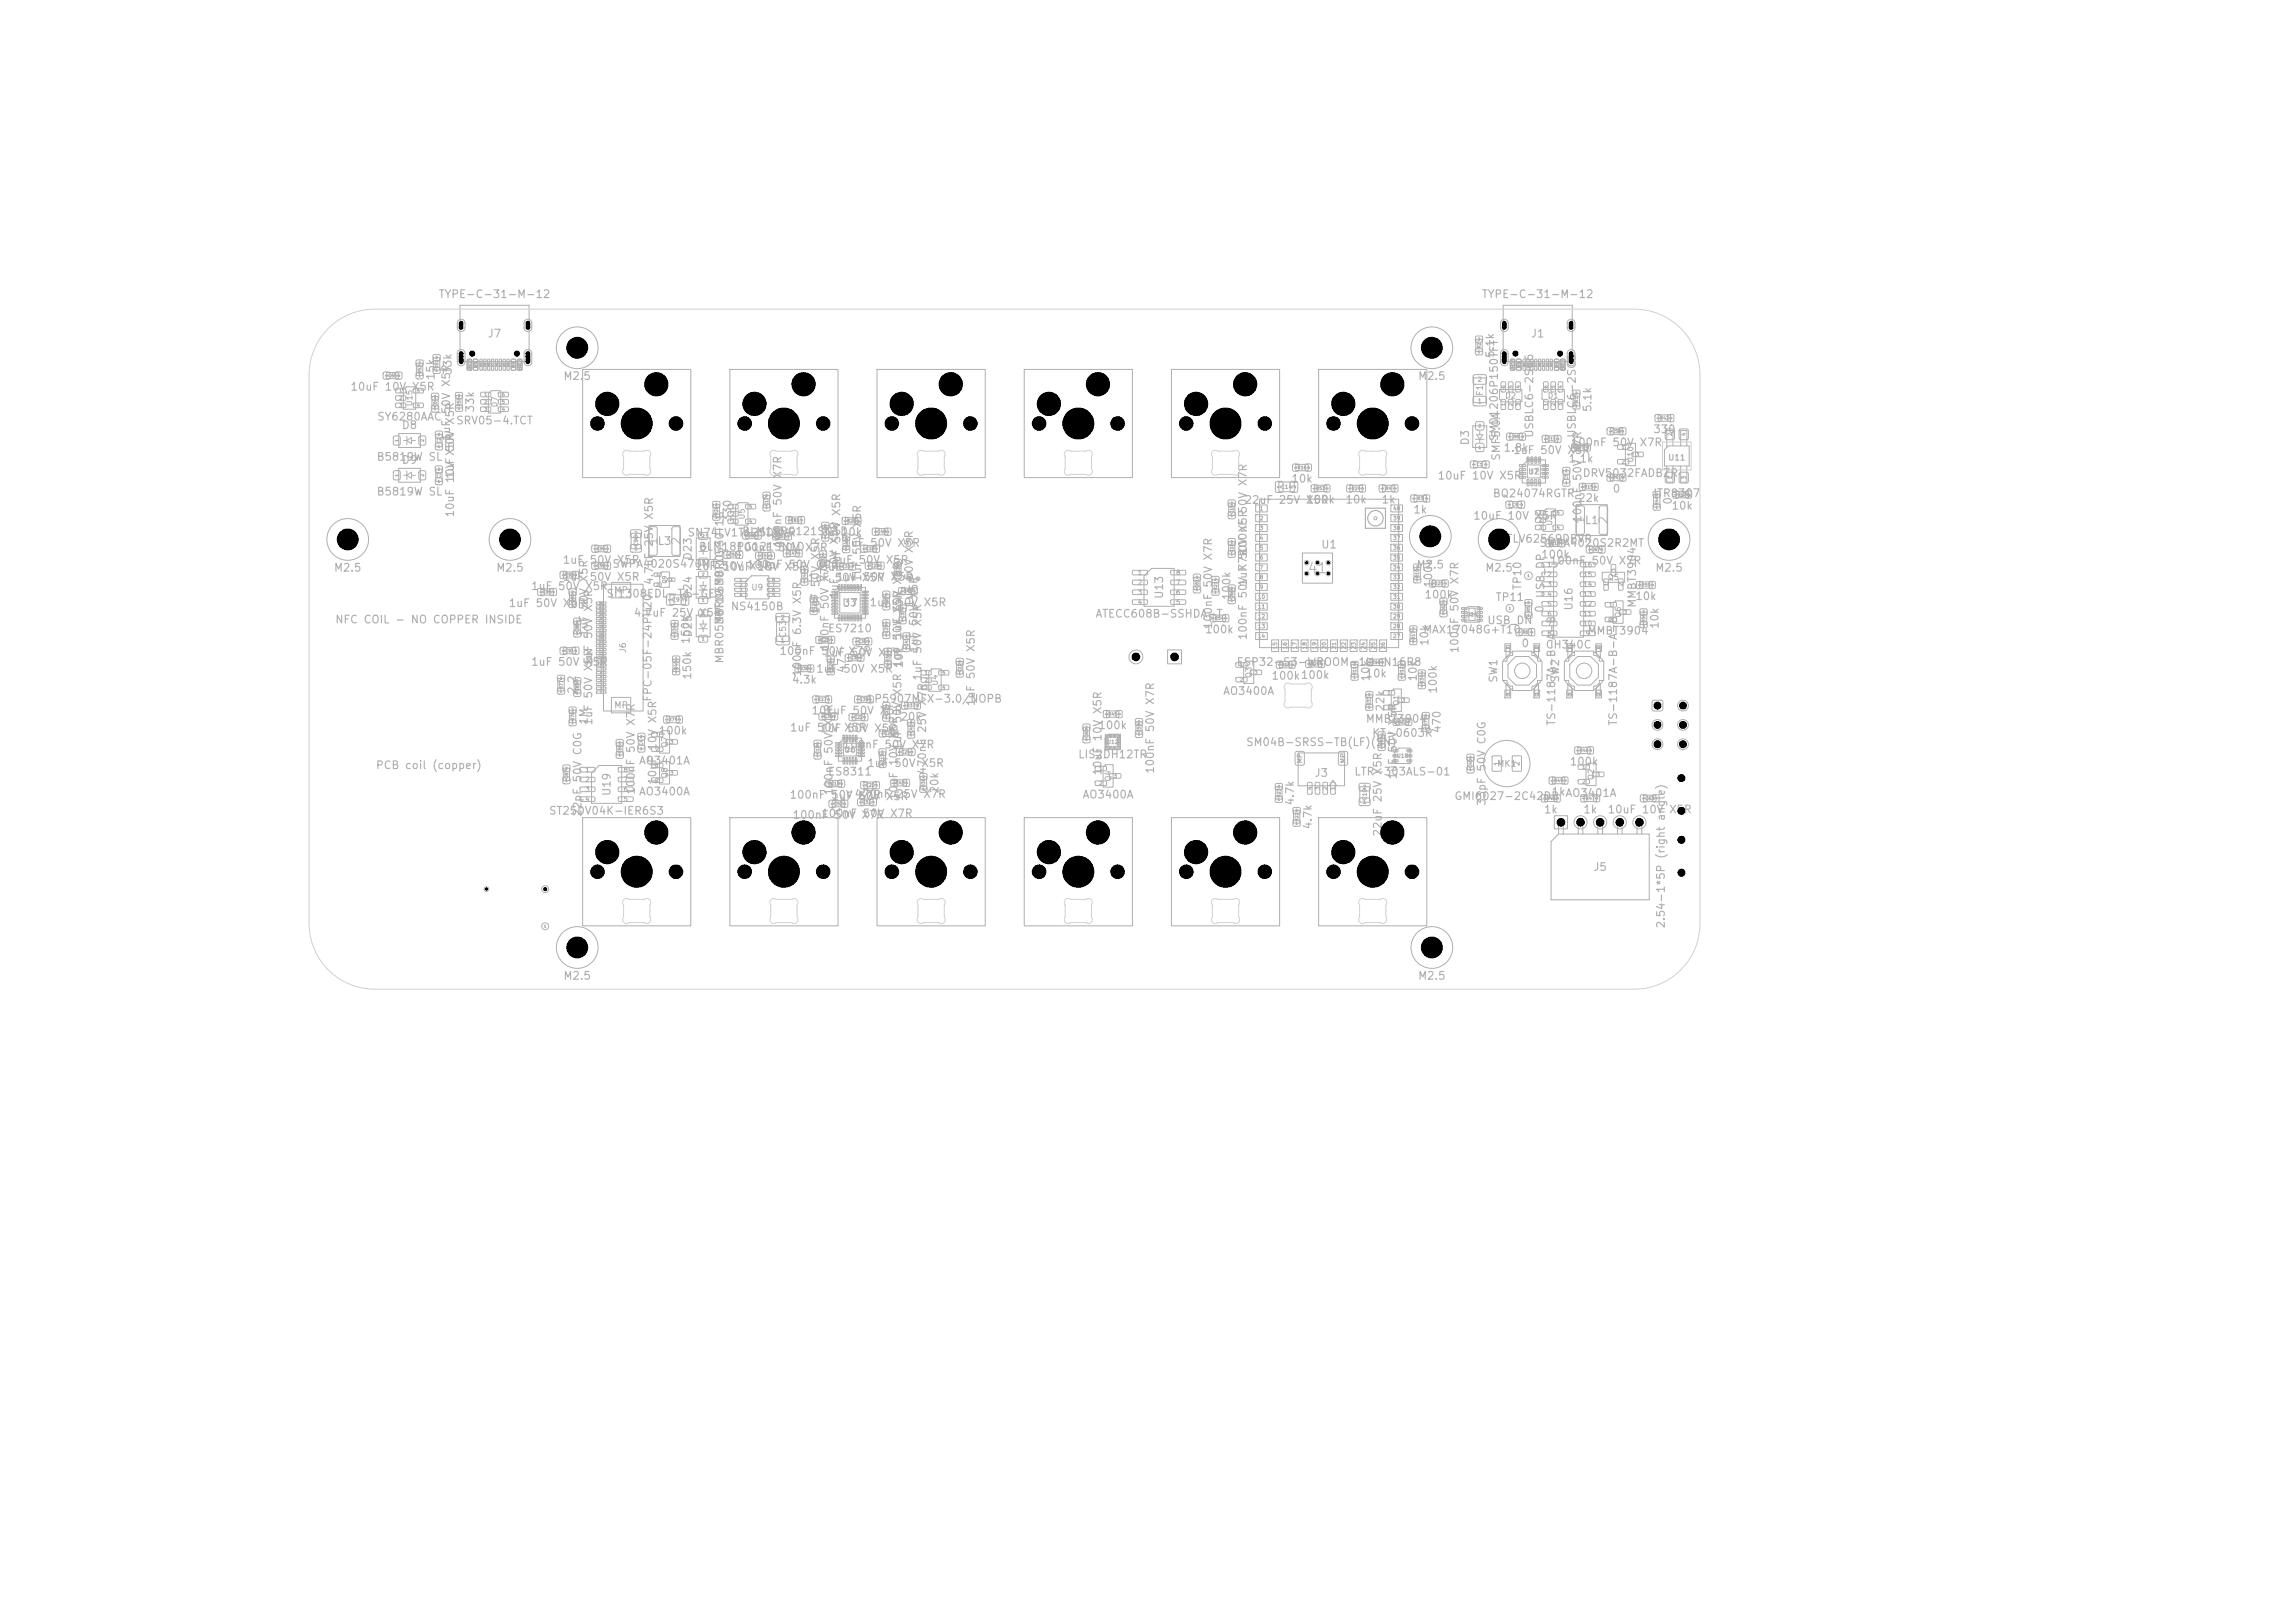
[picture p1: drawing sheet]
<svg xmlns="http://www.w3.org/2000/svg" width="297mm" height="210mm" viewBox="0 0 297 210" stroke-linecap="round" stroke-linejoin="round" font-family="sans-serif">
<defs><g id="words">
<g font-size="1.8" fill="#afafaf">
<text x="73.7" y="46.4">1</text>
<text x="184.3" y="46.4">1</text>
<text x="44" y="71.2">1</text>
<text x="65" y="71.2">1</text>
<text x="184.1" y="70.8">1</text>
<text x="193" y="71.2">1</text>
<text x="215" y="71.2">1</text>
<text x="73.7" y="124">1</text>
<text x="184.3" y="124">1</text>
</g>
<g font-size="1.1" fill="#afafaf">
<text x="85.3" y="70.6" transform="rotate(-90 85.3 70.6)">1</text>
<text x="88.3" y="70.6" transform="rotate(-90 88.3 70.6)">2</text>
<text x="205.3" y="67.9" transform="rotate(-90 205.3 67.9)">1</text>
<text x="208.3" y="67.9" transform="rotate(-90 208.3 67.9)">2</text>
</g>
<g font-size="1" fill="#afafaf">
<text x="56.7" y="38.8">TYPE-C-31-M-12</text>
<text x="191.7" y="38.8">TYPE-C-31-M-12</text>
<text x="63" y="43.9">J7</text>
<text x="73.6" y="45.8">H1</text>
<text x="184.2" y="45.8">H2</text>
<text x="193.6" y="46.4" transform="rotate(-90 193.6 46.4)">5.1k</text>
<text x="198" y="43.9">J1</text>
<text x="45.3" y="50.8">10uF 10V X5R</text>
<text x="56.5" y="49.3" transform="rotate(-90 56.5 49.3)">15k</text>
<text x="58.7" y="48.6" transform="rotate(-90 58.7 48.6)">33k</text>
<text x="61.6" y="53.5" transform="rotate(-90 61.6 53.5)">33k</text>
<text x="72.8" y="49.4">M2.5</text>
<text x="183.4" y="49.4">M2.5</text>
<text x="206.2" y="53.4" transform="rotate(-90 206.2 53.4)">5.1k</text>
<text x="48.7" y="59.9">B5819W SL</text>
<text x="48.7" y="54.7">SY6280AAC</text>
<text x="51.9" y="55.8">D8</text>
<text x="58.5" y="57.2" transform="rotate(-90 58.5 57.2)">1uF 50V X5R</text>
<text x="58.9" y="55.2">SRV05-4.TCT</text>
<text x="59" y="58.6" transform="rotate(-90 59 58.6)">50V X5R</text>
<text x="190.4" y="57.7" transform="rotate(-90 190.4 57.7)">D3</text>
<text x="194.1" y="57.2" transform="rotate(-90 194.1 57.2)">SMD1206P150TFT</text>
<text x="194.4" y="59.7" transform="rotate(-90 194.4 59.7)">SMF5.0A</text>
<text x="194.5" y="58.7">1.8k</text>
<text x="195.7" y="59">1uF 50V X5R</text>
<text x="198.7" y="56.7" transform="rotate(-90 198.7 56.7)">USBLC6-2SC6</text>
<text x="203.2" y="58">100nF 50V</text>
<text x="204.2" y="56.7" transform="rotate(-90 204.2 56.7)">USBLC6-2SC6</text>
<text x="212.1" y="58">X7R</text>
<text x="213.9" y="56.3">330</text>
<text x="48.7" y="64.4">B5819W SL</text>
<text x="51.9" y="60.3">D9</text>
<text x="59" y="62.1" transform="rotate(-90 59 62.1)">1uFX5R</text>
<text x="161" y="65.4">22uF 25V X5R</text>
<text x="167" y="62.7">10k</text>
<text x="169" y="65.4">100k</text>
<text x="174" y="65.4">10k</text>
<text x="178.7" y="65.4">1k</text>
<text x="186" y="62.3">10uF 10V X5R</text>
<text x="193.1" y="64.6">BQ24074RGTR</text>
<text x="202.9" y="60.1">1.1k</text>
<text x="204.1" y="65.2">22k</text>
<text x="204.7" y="62">DRV5032FADBZR</text>
<text x="208.6" y="64">0</text>
<text x="213.9" y="64.6">ITR8307</text>
<text x="216.6" y="65.4" transform="rotate(-90 216.6 65.4)">0</text>
<text x="43.9" y="70.6">H6</text>
<text x="59" y="67" transform="rotate(-90 59 67)">10uF 10V</text>
<text x="64.9" y="70.6">H7</text>
<text x="84.7" y="67.3" transform="rotate(-90 84.7 67.3)">X5R</text>
<text x="85" y="70.8">L3</text>
<text x="88.9" y="69.7">SN74LV1T125DBVR</text>
<text x="90.4" y="71.5">BLM18PG121SN1DX7R</text>
<text x="94.9" y="67.6" transform="rotate(-90 94.9 67.6)">330</text>
<text x="95.2" y="71.6">100nF 50V</text>
<text x="96" y="69.5">BLM18PG121SN1D</text>
<text x="101.4" y="70.9" transform="rotate(-90 101.4 70.9)">100nF 50V X7R</text>
<text x="108.7" y="69.6">10k</text>
<text x="109" y="71">1uF 50V X5R</text>
<text x="161.6" y="71.9" transform="rotate(-90 161.6 71.9)">100nF 50V X7R</text>
<text x="170.9" y="71.2">U1</text>
<text x="182.8" y="66.7">1k</text>
<text x="184" y="70.2">H5</text>
<text x="190.6" y="67.5">10uF 10V X5R</text>
<text x="192.9" y="70.6">H8TLV62569DBVR</text>
<text x="199.1" y="71">SWPA4020S2R2MT</text>
<text x="204.9" y="67.7" transform="rotate(-90 204.9 67.7)">100nF 50V X7R</text>
<text x="205" y="68.1">L1</text>
<text x="214.9" y="70.6">H9</text>
<text x="216.2" y="66.2">10k</text>
<text x="43.1" y="74.2">M2.5</text>
<text x="64.1" y="74.2">M2.5</text>
<text x="68.6" y="76.6">1uF 50V X5R</text>
<text x="72.7" y="75.4">1uF 50V X5R</text>
<text x="72.7" y="73.2">1uF 50V X5R</text>
<text x="78.4" y="77.6">SI1308EDL-T1-GE3</text>
<text x="79.2" y="73.7">SWPA4020S470MT</text>
<text x="84.7" y="75.8" transform="rotate(-90 84.7 75.8)">4.7uF 25V</text>
<text x="89.8" y="77.6" transform="rotate(-90 89.8 77.6)">D24</text>
<text x="89.8" y="72.6" transform="rotate(-90 89.8 72.6)">D23</text>
<text x="89.8" y="74">1uF 50V 100pFX5R</text>
<text x="93.5" y="74.1">10uF 10V</text>
<text x="96.8" y="74">X5R</text>
<text x="102" y="73.8">50V C0G</text>
<text x="104.4" y="75.5">1uF 50V</text>
<text x="107.5" y="73.2">1uF 50V X5R</text>
<text x="108.1" y="75.4">1uF X5R</text>
<text x="108.7" y="77.6" transform="rotate(-90 108.7 77.6)">1uF 50V X5R</text>
<text x="109" y="73.9" transform="rotate(-90 109 73.9)">1uF 50V X5R</text>
<text x="111.6" y="75.4">50V X5R</text>
<text x="111.7" y="75.4" transform="rotate(-90 111.7 75.4)">1uF 50V X5R</text>
<text x="150.8" y="77.6" transform="rotate(-90 150.8 77.6)">U13</text>
<text x="159.5" y="77.7" transform="rotate(-90 159.5 77.7)">100k</text>
<text x="161.6" y="76" transform="rotate(-90 161.6 76)">1uF 50V X5R</text>
<text x="183.2" y="73.8">M2.5</text>
<text x="184.3" y="77.7">100k</text>
<text x="185.6" y="76.1" transform="rotate(-90 185.6 76.1)">100k</text>
<text x="192.1" y="74.2">M2.5</text>
<text x="197.1" y="76.4" transform="rotate(-90 197.1 76.4)">TP10</text>
<text x="199.4" y="72.5">100k</text>
<text x="200.1" y="77.5" transform="rotate(-90 200.1 77.5)">USB_DP</text>
<text x="200.5" y="73.3">100nF 50V X7R</text>
<text x="211.5" y="77.9">10k</text>
<text x="214.1" y="74.2">M2.5</text>
<text x="43.3" y="80.9">NFC COIL - NO COPPER INSIDE</text>
<text x="65.7" y="78.8">1uF 50V X5R</text>
<text x="76.3" y="82.5" transform="rotate(-90 76.3 82.5)">1uF 50V X5R</text>
<text x="81.9" y="80">4.7uF 25V</text>
<text x="89.5" y="83.4" transform="rotate(-90 89.5 83.4)">150k</text>
<text x="89.8" y="82.6" transform="rotate(-90 89.8 82.6)">D25</text>
<text x="90.4" y="80">X5R</text>
<text x="93.9" y="80.9" transform="rotate(-90 93.9 80.9)">MBR0530T1G</text>
<text x="94.5" y="79.2">NS4150B</text>
<text x="106.3" y="79.6" transform="rotate(-90 106.3 79.6)">1uF 50V X5R</text>
<text x="107.1" y="82.1">ES7210</text>
<text x="108.9" y="78.8">U7</text>
<text x="112.4" y="78.7">1uF 50V X5R</text>
<text x="116.9" y="82.8" transform="rotate(-90 116.9 82.8)">1uF X5R</text>
<text x="116.9" y="79.3" transform="rotate(-90 116.9 79.3)">50V X5R</text>
<text x="118.4" y="78.7" transform="rotate(-90 118.4 78.7)">1uF 50V X5R</text>
<text x="141.7" y="80.2">ATECC608B-SSHDA-T</text>
<text x="155.9" y="82.2">100k</text>
<text x="157.1" y="81.5" transform="rotate(-90 157.1 81.5)">100nF 50V X7R</text>
<text x="161.6" y="82.9" transform="rotate(-90 161.6 82.9)">100nF 50V X7R</text>
<text x="184.1" y="82.2">MAX17048G+T10</text>
<text x="185.1" y="83.7" transform="rotate(-90 185.1 83.7)">10k</text>
<text x="192.4" y="81">USB_DN</text>
<text x="193.5" y="78">TP11</text>
<text x="196.8" y="84">0</text>
<text x="200" y="79.4" transform="rotate(-90 200 79.4)">0</text>
<text x="203.8" y="79.1" transform="rotate(-90 203.8 79.1)">U16</text>
<text x="205.4" y="82.4">MMBT3904</text>
<text x="212" y="78.7" transform="rotate(-90 212 78.7)">MMBT3904</text>
<text x="214.9" y="81.5" transform="rotate(-90 214.9 81.5)">10k</text>
<text x="68.6" y="86.4">1uF 50V X5R</text>
<text x="74.8" y="89.9" transform="rotate(-90 74.8 89.9)">2.2</text>
<text x="76.9" y="86.3" transform="rotate(-90 76.9 86.3)">1uF 50V X5R</text>
<text x="89.7" y="88" transform="rotate(-90 89.7 88)">150k</text>
<text x="93.9" y="85.9" transform="rotate(-90 93.9 85.9)">MBR0530T1G</text>
<text x="100.8" y="85">100nF 50V</text>
<text x="102.4" y="88.7">4.3k</text>
<text x="103.9" y="87.6" transform="rotate(-90 103.9 87.6)">100uF 6.3V X5R</text>
<text x="105.5" y="87.3">1uF 50V X5R</text>
<text x="106.5" y="85.2">1uF X7R</text>
<text x="107.5" y="84.3" transform="rotate(-90 107.5 84.3)">100nF 50V X7R</text>
<text x="109.7" y="87.2" transform="rotate(-90 109.7 87.2)">47</text>
<text x="110" y="85.2">50V X5R</text>
<text x="116.9" y="86.5" transform="rotate(-90 116.9 86.5)">1uF 50V</text>
<text x="119" y="84.6" transform="rotate(-90 119 84.6)">1uF 50V X5R</text>
<text x="119.5" y="88.2" transform="rotate(-90 119.5 88.2)">1uF 50V X5R</text>
<text x="159.9" y="86.4">ESP32-S3-WROOM-1U-N16R8</text>
<text x="164.5" y="88.2">100k100k</text>
<text x="176.6" y="87.9">10k</text>
<text x="177.5" y="88.3" transform="rotate(-90 177.5 88.3)">10k</text>
<text x="183.6" y="88.3" transform="rotate(-90 183.6 88.3)">10k</text>
<text x="186.2" y="89.8" transform="rotate(-90 186.2 89.8)">100k</text>
<text x="189" y="84.6" transform="rotate(-90 189 84.6)">100nF 50V X7R</text>
<text x="194" y="88.4" transform="rotate(-90 194 88.4)">SW1</text>
<text x="199.9" y="84.2">CH340C</text>
<text x="202" y="88.4" transform="rotate(-90 202 88.4)">SW2</text>
<text x="76.3" y="93.8" transform="rotate(-90 76.3 93.8)">1M</text>
<text x="76.9" y="94" transform="rotate(-90 76.9 94)">1uF 50V X5R</text>
<text x="84.6" y="90.9" transform="rotate(-90 84.6 90.9)">FPC-05F-24PH20</text>
<text x="85.2" y="95.3">100k</text>
<text x="102.1" y="94.9">1uF 50V</text>
<text x="104.9" y="92.7">10k</text>
<text x="106" y="95">1uF X5R</text>
<text x="106.7" y="92.7">1uF 50V X5R</text>
<text x="109.5" y="95">50V X5R</text>
<text x="112.2" y="91.2">LP5907MFX-3.0/NOPB</text>
<text x="116.4" y="93.5">20k</text>
<text x="126.4" y="91.5" transform="rotate(-90 126.4 91.5)">1uF 50V X5R</text>
<text x="142.1" y="94.6">100k</text>
<text x="158.2" y="90.2">AO3400A</text>
<text x="176.7" y="93.8">MMBT3904</text>
<text x="177.5" y="95.6">KT-0603R</text>
<text x="179.4" y="92.2" transform="rotate(-90 179.4 92.2)">22k</text>
<text x="186.7" y="94.9" transform="rotate(-90 186.7 94.9)">470</text>
<text x="201.5" y="94" transform="rotate(-90 201.5 94)">TS-1187A-B-A-B</text>
<text x="209.5" y="94" transform="rotate(-90 209.5 94)">TS-1187A-B-A-B</text>
<text x="48.6" y="99.8">PCB coil (copper)</text>
<text x="82.6" y="99.2">AO3401A</text>
<text x="85.2" y="101.6" transform="rotate(-90 85.2 101.6)">10uF 10V X5R</text>
<text x="107.1" y="100.6">ES8311</text>
<text x="109" y="97.1">100nF 50V X7R</text>
<text x="112.1" y="99.5">1uF 50V X5R</text>
<text x="116.9" y="97.2" transform="rotate(-90 116.9 97.2)">1uF 50V X5R 10k</text>
<text x="120.1" y="100.3" transform="rotate(-90 120.1 100.3)">470nF 25V X7R</text>
<text x="139.4" y="98.4">LIS2DH12TR</text>
<text x="142.8" y="100.4" transform="rotate(-90 142.8 100.4)">10uF 10V X5R</text>
<text x="149.6" y="100.2" transform="rotate(-90 149.6 100.2)">100nF 50V X7R</text>
<text x="161.2" y="96.8">SM04B-SRSS-TB(LF)(SN)</text>
<text x="170" y="100.8">J3</text>
<text x="175.2" y="100.6">LTR-303ALS-01</text>
<text x="181" y="101" transform="rotate(-90 181 101)">1uF 50V X5R</text>
<text x="203.1" y="99.3">100k</text>
<text x="71" y="105.7">ST25DV04K-IER6S3</text>
<text x="75.5" y="105.8" transform="rotate(-90 75.5 105.8)">22pF 50V C0G</text>
<text x="79.3" y="103.1" transform="rotate(-90 79.3 103.1)">U19</text>
<text x="82.4" y="102.9" transform="rotate(-90 82.4 102.9)">100nF 50V X7R</text>
<text x="82.6" y="103.2">AO3400A</text>
<text x="102.1" y="103.6">100nF 50V470nF 25V X7R</text>
<text x="102.5" y="106.2">100nF 50V</text>
<text x="106.2" y="106">100nF X7R</text>
<text x="107.5" y="103.8">1uF X7R X5R</text>
<text x="108" y="103" transform="rotate(-90 108 103)">100nF 50V X7R</text>
<text x="111" y="103.8">50V</text>
<text x="111.6" y="106">50V X7R</text>
<text x="116.4" y="103.6" transform="rotate(-90 116.4 103.6)">10uF 10V X5R</text>
<text x="121.7" y="102.8" transform="rotate(-90 121.7 102.8)">20k</text>
<text x="140" y="103.6">AO3400A</text>
<text x="167.7" y="104.3" transform="rotate(-90 167.7 104.3)">4.7k</text>
<text x="170" y="107.4" transform="rotate(-90 170 107.4)">4.7k</text>
<text x="188.1" y="103.8">GMI6027-2C42DB</text>
<text x="192.5" y="104.4" transform="rotate(-90 192.5 104.4)">33pF 50V C0G</text>
<text x="199.7" y="105.5">1k</text>
<text x="200.7" y="103.2">1kAO3401A</text>
<text x="204.8" y="105.5">1k</text>
<text x="208" y="105.5">10uF 10V X5R</text>
<text x="179" y="108.3" transform="rotate(-90 179 108.3)">22uF 25V X5R</text>
<text x="206.1" y="112.9">J5</text>
<text x="73.6" y="123.4">H3</text>
<text x="184.2" y="123.4">H4</text>
<text x="215.7" y="120.2" transform="rotate(-90 215.7 120.2)">2.54-1*5P (right angle)</text>
<text x="72.8" y="127">M2.5</text>
<text x="183.4" y="127">M2.5</text>
</g>
<text font-size=".9" fill="#afafaf" x="109.1" y="78.7">33</text>
<g font-size=".8" fill="#afafaf">
<text x="192.1" y="51.3" transform="rotate(-90 192.1 51.3)">F1</text>
<text x="215.8" y="59.8">U11</text>
<text x="197.7" y="61.6">U2</text>
<text x="79.4" y="77">MP</text>
<text x="97.2" y="76.6">U9</text>
<text x="101.9" y="82.6" transform="rotate(-90 101.9 82.6)">C53</text>
<text x="81.2" y="84.6" transform="rotate(-90 81.2 84.6)">J6</text>
<text x="79.4" y="91.9">MP</text>
<text x="109.2" y="97.6">U6</text>
<text x="193.7" y="99.4">MK1</text>
</g>
<g font-size=".7" fill="#afafaf">
<text x="60.2" y="47.1" transform="rotate(-90 60.2 47.1)">SH</text>
<text x="68.9" y="47.1" transform="rotate(-90 68.9 47.1)">SH</text>
<text x="195.2" y="47.1" transform="rotate(-90 195.2 47.1)">SH</text>
<text x="203.9" y="47.1" transform="rotate(-90 203.9 47.1)">SH</text>
<text x="53.5" y="52.6" transform="rotate(-90 53.5 52.6)">U15</text>
<text x="64.5" y="52.8" transform="rotate(-90 64.5 52.8)">D7</text>
<text x="194.7" y="51.7">D2</text>
<text x="200.2" y="51.7">D1</text>
<text x="211.5" y="59.9" transform="rotate(-90 211.5 59.9)">U10</text>
<text x="96.5" y="67.3" transform="rotate(-90 96.5 67.3)">U5</text>
<text x="201" y="68.1" transform="rotate(-90 201 68.1)">U3</text>
<text x="208" y="75.2">Q5</text>
<text x="209.9" y="80" transform="rotate(-90 209.9 80)">Q6</text>
<text x="121.5" y="88.8" transform="rotate(-90 121.5 88.8)">U4</text>
<text x="162.1" y="87.8" transform="rotate(-90 162.1 87.8)">Q3</text>
<text x="181.2" y="91.4" transform="rotate(-90 181.2 91.4)">Q1</text>
<text x="86.5" y="100.8" transform="rotate(-90 86.5 100.8)">Q8</text>
<text x="86.5" y="96.8" transform="rotate(-90 86.5 96.8)">Q7</text>
<text x="143.9" y="101.2" transform="rotate(-90 143.9 101.2)">Q4</text>
<text x="194.2" y="99.2" transform="rotate(-90 194.2 99.2)">1</text>
<text x="196.8" y="99.2" transform="rotate(-90 196.8 99.2)">2</text>
<text x="206.4" y="101" transform="rotate(-90 206.4 101)">Q2</text>
</g>
<g font-size=".6" fill="#afafaf">
<text x="191.2" y="52.3">1</text>
<text x="191.2" y="49.5">2</text>
<text x="197.9" y="61.4">17</text>
<text x="147.2" y="74.6">1</text>
<text x="147.2" y="75.8">2</text>
<text x="147.2" y="77.1">3</text>
<text x="152.1" y="77.1">6</text>
<text x="152.1" y="75.8">7</text>
<text x="152.1" y="74.6">8</text>
<text x="200.2" y="73.5">1</text>
<text x="200.2" y="74.8">2</text>
<text x="200.2" y="76.1">3</text>
<text x="200.2" y="77.3">4</text>
<text x="204.8" y="77.3">13</text>
<text x="204.8" y="76.1">14</text>
<text x="204.8" y="74.8">15</text>
<text x="204.8" y="73.5">16</text>
<text x="101" y="83.3">1</text>
<text x="101" y="80.4">2</text>
<text x="147.2" y="78.4">4</text>
<text x="152.1" y="78.4">5</text>
<text x="200.2" y="78.6">5</text>
<text x="200.2" y="79.9">6</text>
<text x="200.2" y="81.1">7</text>
<text x="200.2" y="82.4">8</text>
<text x="204.8" y="81.1">10</text>
<text x="204.8" y="79.9">11</text>
<text x="204.8" y="78.6">12</text>
<text x="205.1" y="82.4">9</text>
<text x="146.7" y="85.5">2</text>
<text x="151.7" y="85.5">1</text>
<text x="75.7" y="100.1">1</text>
<text x="75.7" y="101.3">2</text>
<text x="80.6" y="101.3">7</text>
<text x="80.6" y="100.1">8</text>
<text x="168.7" y="98.8" transform="rotate(-90 168.7 98.8)">MP</text>
<text x="174.3" y="98.8" transform="rotate(-90 174.3 98.8)">MP</text>
<text x="75.7" y="102.6">3</text>
<text x="75.7" y="103.9">4</text>
<text x="80.6" y="103.9">5</text>
<text x="80.6" y="102.6">6</text>
<text x="201.7" y="106.8">1</text>
<text x="204.2" y="106.8">2</text>
<text x="206.8" y="106.8">3</text>
<text x="209.3" y="106.8">4</text>
<text x="211.8" y="106.8">5</text>
</g>
<g font-size=".5" fill="#afafaf">
<text x="60.1" y="42.7" transform="rotate(-90 60.1 42.7)">SH</text>
<text x="61.1" y="47.9" transform="rotate(-90 61.1 47.9)">A12</text>
<text x="61.1" y="47.7" transform="rotate(-90 61.1 47.7)">B1</text>
<text x="61.9" y="47.7" transform="rotate(-90 61.9 47.7)">B4</text>
<text x="61.9" y="47.7" transform="rotate(-90 61.9 47.7)">A9</text>
<text x="66.8" y="47.7" transform="rotate(-90 66.8 47.7)">B9</text>
<text x="66.8" y="47.7" transform="rotate(-90 66.8 47.7)">A4</text>
<text x="67.6" y="47.9" transform="rotate(-90 67.6 47.9)">B12</text>
<text x="67.6" y="47.7" transform="rotate(-90 67.6 47.7)">A1</text>
<text x="68.7" y="42.7" transform="rotate(-90 68.7 42.7)">SH</text>
<text x="195.1" y="42.7" transform="rotate(-90 195.1 42.7)">SH</text>
<text x="196.1" y="47.9" transform="rotate(-90 196.1 47.9)">A12</text>
<text x="196.1" y="47.7" transform="rotate(-90 196.1 47.7)">B1</text>
<text x="196.9" y="47.7" transform="rotate(-90 196.9 47.7)">B4</text>
<text x="196.9" y="47.7" transform="rotate(-90 196.9 47.7)">A9</text>
<text x="201.8" y="47.7" transform="rotate(-90 201.8 47.7)">B9</text>
<text x="201.8" y="47.7" transform="rotate(-90 201.8 47.7)">A4</text>
<text x="202.6" y="47.9" transform="rotate(-90 202.6 47.9)">B12</text>
<text x="202.6" y="47.7" transform="rotate(-90 202.6 47.7)">A1</text>
<text x="203.7" y="42.7" transform="rotate(-90 203.7 42.7)">SH</text>
<text x="209.8" y="58.2">1</text>
<text x="211.7" y="59.2">3</text>
<text x="216.5" y="56.5" transform="rotate(-90 216.5 56.5)">2</text>
<text x="218.3" y="56.5" transform="rotate(-90 218.3 56.5)">4</text>
<text x="165.7" y="63.4">C14</text>
<text x="165.9" y="63.3" transform="rotate(-90 165.9 63.3)">1</text>
<text x="167.8" y="63.3" transform="rotate(-90 167.8 63.3)">2</text>
<text x="209.8" y="60.1">2</text>
<text x="216.5" y="62.1" transform="rotate(-90 216.5 62.1)">1</text>
<text x="218.3" y="62.1" transform="rotate(-90 218.3 62.1)">3</text>
<text x="82" y="71.3">1</text>
<text x="82" y="69.4">2</text>
<text x="82.7" y="70.8" transform="rotate(-90 82.7 70.8)">C96</text>
<text x="163" y="66.2">1</text>
<text x="163" y="67.4">2</text>
<text x="163" y="68.7">3</text>
<text x="163" y="70">4</text>
<text x="163" y="71.3">5</text>
<text x="180.2" y="71.3">36</text>
<text x="180.2" y="70">37</text>
<text x="180.2" y="68.7">38</text>
<text x="180.2" y="67.4">39</text>
<text x="180.2" y="66.2">40</text>
<text x="86.4" y="75.6" transform="rotate(-90 86.4 75.6)">Q9</text>
<text x="86.9" y="78">C97</text>
<text x="87.1" y="77.9" transform="rotate(-90 87.1 77.9)">1</text>
<text x="89" y="77.9" transform="rotate(-90 89 77.9)">2</text>
<text x="162.7" y="77.6">10</text>
<text x="163" y="72.5">6</text>
<text x="163" y="73.8">7</text>
<text x="163" y="75.1">8</text>
<text x="163" y="76.3">9</text>
<text x="180.2" y="77.6">31</text>
<text x="180.2" y="76.3">32</text>
<text x="180.2" y="75.1">33</text>
<text x="180.2" y="73.8">34</text>
<text x="180.2" y="72.5">35</text>
<text x="208.2" y="75.9" transform="rotate(-90 208.2 75.9)">1</text>
<text x="209.2" y="74" transform="rotate(-90 209.2 74)">3</text>
<text x="210.1" y="75.9" transform="rotate(-90 210.1 75.9)">2</text>
<text x="162.7" y="78.9">11</text>
<text x="162.7" y="80.1">12</text>
<text x="162.7" y="81.4">13</text>
<text x="162.7" y="82.7">14</text>
<text x="180.2" y="82.7">27</text>
<text x="180.2" y="81.4">28</text>
<text x="180.2" y="80.1">29</text>
<text x="180.2" y="78.9">30</text>
<text x="189.7" y="79.9">U14</text>
<text x="190.9" y="79.8" transform="rotate(-90 190.9 79.8)">9</text>
<text x="208.2" y="78.6">1</text>
<text x="208.2" y="80.5">2</text>
<text x="210.1" y="79.6">3</text>
<text x="160.4" y="86.4">1</text>
<text x="160.4" y="88.3">2</text>
<text x="162.3" y="87.4">3</text>
<text x="165.4" y="84.1" transform="rotate(-90 165.4 84.1)">15</text>
<text x="166.7" y="84.1" transform="rotate(-90 166.7 84.1)">16</text>
<text x="167.9" y="84.1" transform="rotate(-90 167.9 84.1)">17</text>
<text x="169.2" y="84.1" transform="rotate(-90 169.2 84.1)">18</text>
<text x="170.5" y="84.1" transform="rotate(-90 170.5 84.1)">19</text>
<text x="171.7" y="84.1" transform="rotate(-90 171.7 84.1)">20</text>
<text x="173" y="84.1" transform="rotate(-90 173 84.1)">21</text>
<text x="174.3" y="84.1" transform="rotate(-90 174.3 84.1)">22</text>
<text x="175.6" y="84.1" transform="rotate(-90 175.6 84.1)">23</text>
<text x="176.8" y="84.1" transform="rotate(-90 176.8 84.1)">24</text>
<text x="178.1" y="84.1" transform="rotate(-90 178.1 84.1)">25</text>
<text x="179.4" y="84.1" transform="rotate(-90 179.4 84.1)">26</text>
<text x="84.8" y="95.4">1</text>
<text x="179.5" y="90">1</text>
<text x="179.5" y="91.9">2</text>
<text x="181.4" y="91">3</text>
<text x="214.2" y="91.7">1</text>
<text x="214.2" y="94.2">2</text>
<text x="217.5" y="94.2">5</text>
<text x="217.5" y="91.7">6</text>
<text x="84.8" y="99.4">1</text>
<text x="84.8" y="101.3">2</text>
<text x="84.8" y="97.3">2</text>
<text x="86.7" y="100.4">3</text>
<text x="86.7" y="96.4">3</text>
<text x="109.4" y="97.4">21</text>
<text x="142.2" y="99.8">1</text>
<text x="142.2" y="101.7">2</text>
<text x="143.2" y="96.4">U12</text>
<text x="144.1" y="100.8">3</text>
<text x="180.7" y="98.2">U18</text>
<text x="204.7" y="99.6">1</text>
<text x="204.7" y="101.5">2</text>
<text x="206.6" y="100.6">3</text>
<text x="214.2" y="96.7">3</text>
<text x="217.5" y="96.7">4</text>
<text x="169.9" y="102.3" transform="rotate(-90 169.9 102.3)">4</text>
<text x="170.9" y="102.3" transform="rotate(-90 170.9 102.3)">3</text>
<text x="171.9" y="102.3" transform="rotate(-90 171.9 102.3)">2</text>
<text x="172.9" y="102.3" transform="rotate(-90 172.9 102.3)">1</text>
<text x="176.3" y="104.1">1</text>
<text x="176.3" y="102.2">2</text>
<text x="177" y="103.6" transform="rotate(-90 177 103.6)">C10</text>
</g>
<g font-size=".4" fill="#afafaf">
<text x="56.8" y="47.7" transform="rotate(-90 56.8 47.7)">R51</text>
<text x="191.7" y="45.1" transform="rotate(-90 191.7 45.1)">R2</text>
<text x="50.2" y="48.9">C65</text>
<text x="51.6" y="50.9">1</text>
<text x="51.6" y="51.8">2</text>
<text x="51.6" y="52.8">3</text>
<text x="53.9" y="52.8">4</text>
<text x="53.9" y="50.9">5</text>
<text x="54.6" y="48.4" transform="rotate(-90 54.6 48.4)">R52</text>
<text x="56.6" y="52.7" transform="rotate(-90 56.6 52.7)">C64</text>
<text x="59.7" y="52.6" transform="rotate(-90 59.7 52.6)">R50</text>
<text x="62.6" y="51.4">1</text>
<text x="62.6" y="52.3">2</text>
<text x="62.6" y="53.3">3</text>
<text x="64.9" y="53.3">4</text>
<text x="64.9" y="52.3">5</text>
<text x="64.9" y="51.4">6</text>
<text x="194.9" y="52.6" transform="rotate(-90 194.9 52.6)">1</text>
<text x="194.9" y="50.3" transform="rotate(-90 194.9 50.3)">6</text>
<text x="195.8" y="52.6" transform="rotate(-90 195.8 52.6)">2</text>
<text x="195.8" y="50.3" transform="rotate(-90 195.8 50.3)">5</text>
<text x="196.8" y="52.6" transform="rotate(-90 196.8 52.6)">3</text>
<text x="196.8" y="50.3" transform="rotate(-90 196.8 50.3)">4</text>
<text x="200.4" y="52.6" transform="rotate(-90 200.4 52.6)">1</text>
<text x="200.4" y="50.3" transform="rotate(-90 200.4 50.3)">6</text>
<text x="201.3" y="52.6" transform="rotate(-90 201.3 52.6)">2</text>
<text x="201.3" y="50.3" transform="rotate(-90 201.3 50.3)">5</text>
<text x="202.3" y="52.6" transform="rotate(-90 202.3 52.6)">3</text>
<text x="202.3" y="50.3" transform="rotate(-90 202.3 50.3)">4</text>
<text x="204.3" y="52.1" transform="rotate(-90 204.3 52.1)">R1</text>
<text x="51.7" y="57.2" transform="rotate(-90 51.7 57.2)">1</text>
<text x="55" y="57.2" transform="rotate(-90 55 57.2)">2</text>
<text x="57.1" y="57.4" transform="rotate(-90 57.1 57.4)">C2</text>
<text x="191.3" y="58.2">1</text>
<text x="191.3" y="55.4">2</text>
<text x="195.8" y="56.8">R8</text>
<text x="200.2" y="57.1">C11</text>
<text x="204.2" y="58.2">R7</text>
<text x="208.6" y="56.1">C58</text>
<text x="214.8" y="54.4">R42</text>
<text x="51.7" y="61.7" transform="rotate(-90 51.7 61.7)">1</text>
<text x="55" y="61.7" transform="rotate(-90 55 61.7)">2</text>
<text x="57.1" y="61.9" transform="rotate(-90 57.1 61.9)">C3</text>
<text x="94.6" y="65.9">1</text>
<text x="96.9" y="65.9">5</text>
<text x="99.5" y="65.5" transform="rotate(-90 99.5 65.5)">C17</text>
<text x="167.9" y="60.8">R16</text>
<text x="170.3" y="63.5">R53</text>
<text x="174.9" y="63.5">R24</text>
<text x="179.3" y="63.5">R4</text>
<text x="183.4" y="64.8">R3</text>
<text x="191.1" y="60.4">C1</text>
<text x="195.7" y="65.6">C8</text>
<text x="203" y="62.1" transform="rotate(-90 203 62.1)">C5</text>
<text x="205" y="63.3">R15</text>
<text x="208.6" y="62.1">R41</text>
<text x="214.7" y="65.4" transform="rotate(-90 214.7 65.4)">R44</text>
<text x="217.1" y="64.3">R43</text>
<text x="77.2" y="71.3">C94</text>
<text x="90.8" y="69.7">2</text>
<text x="93" y="66.7" transform="rotate(-90 93 66.7)">R26</text>
<text x="94.6" y="66.8">2</text>
<text x="94.6" y="67.8">3</text>
<text x="96.7" y="69.6">FB2</text>
<text x="96.9" y="67.8">4</text>
<text x="100.6" y="69.7">C55</text>
<text x="102" y="71.9">C47</text>
<text x="102.3" y="67.6">FB1</text>
<text x="107.1" y="69.4" transform="rotate(-90 107.1 69.4)">C49</text>
<text x="109.6" y="67.7">R29</text>
<text x="109.8" y="70.9" transform="rotate(-90 109.8 70.9)">C46</text>
<text x="112" y="71.3">C33</text>
<text x="113.5" y="69.1">C48</text>
<text x="159.7" y="71.5" transform="rotate(-90 159.7 71.5)">C16</text>
<text x="159.7" y="66.5" transform="rotate(-90 159.7 66.5)">C15</text>
<text x="199.1" y="66.7">1</text>
<text x="199.1" y="67.6">2</text>
<text x="199.1" y="68.6">3</text>
<text x="200.7" y="70.6">R14</text>
<text x="201.4" y="68.6">4</text>
<text x="201.4" y="66.7">5</text>
<text x="205.9" y="71.4">C67</text>
<text x="70.2" y="76.9">C95</text>
<text x="73.1" y="74.7">C93</text>
<text x="77.2" y="73.5">C92</text>
<text x="90.8" y="78">1</text>
<text x="90.8" y="74.7">2</text>
<text x="90.8" y="73">1</text>
<text x="94.3" y="72.1">C50</text>
<text x="95.7" y="75.3">1</text>
<text x="95.7" y="76">2</text>
<text x="95.7" y="76.6">3</text>
<text x="95.7" y="77.3">4</text>
<text x="98.4" y="72.2">C54</text>
<text x="99.9" y="77.3">5</text>
<text x="99.9" y="76.6">6</text>
<text x="99.9" y="76">7</text>
<text x="99.9" y="75.3">8</text>
<text x="104.4" y="75.1" transform="rotate(-90 104.4 75.1)">C44</text>
<text x="106.8" y="73.1" transform="rotate(-90 106.8 73.1)">C32</text>
<text x="108.9" y="73.6">C31</text>
<text x="112.6" y="73.5">C28</text>
<text x="116.5" y="74.2" transform="rotate(-90 116.5 74.2)">C34</text>
<text x="116.9" y="76.8">C42</text>
<text x="155.2" y="76.1" transform="rotate(-90 155.2 76.1)">C61</text>
<text x="157.6" y="76.4" transform="rotate(-90 157.6 76.4)">R21</text>
<text x="159.7" y="77.5" transform="rotate(-90 159.7 77.5)">C66</text>
<text x="183.7" y="74.8" transform="rotate(-90 183.7 74.8)">R19</text>
<text x="185.6" y="75.8">R25</text>
<text x="212.4" y="76">R55</text>
<text x="74.4" y="78" transform="rotate(-90 74.4 78)">C90</text>
<text x="75" y="81.8" transform="rotate(-90 75 81.8)">C88</text>
<text x="87.6" y="82.1" transform="rotate(-90 87.6 82.1)">R39</text>
<text x="90.8" y="83">1</text>
<text x="90.8" y="79.7">2</text>
<text x="105.6" y="78.9" transform="rotate(-90 105.6 78.9)">C25</text>
<text x="106.2" y="83.1">C26</text>
<text x="111" y="83.3">C30</text>
<text x="115" y="82" transform="rotate(-90 115 82)">C29</text>
<text x="115" y="78.3" transform="rotate(-90 115 78.3)">C27</text>
<text x="117.1" y="80.1" transform="rotate(-90 117.1 80.1)">C37</text>
<text x="117.6" y="83.7" transform="rotate(-90 117.6 83.7)">C41</text>
<text x="157.2" y="80.3">R54</text>
<text x="183.2" y="82.8" transform="rotate(-90 183.2 82.8)">R17</text>
<text x="187.1" y="79.2" transform="rotate(-90 187.1 79.2)">C62</text>
<text x="197" y="82.1">R6</text>
<text x="198.1" y="79.2" transform="rotate(-90 198.1 79.2)">R5</text>
<text x="213" y="80.6" transform="rotate(-90 213 80.6)">R56</text>
<text x="72.9" y="89.2" transform="rotate(-90 72.9 89.2)">R77</text>
<text x="73.1" y="84.5">C91</text>
<text x="75" y="89.5" transform="rotate(-90 75 89.5)">C89</text>
<text x="87.8" y="86.7" transform="rotate(-90 87.8 86.7)">R40</text>
<text x="103.5" y="86.8">R38</text>
<text x="107.8" y="86.7" transform="rotate(-90 107.8 86.7)">R28</text>
<text x="110" y="85.4">C36</text>
<text x="115.2" y="85.7" transform="rotate(-90 115.2 85.7)">R30</text>
<text x="119.6" y="87.4">1</text>
<text x="119.6" y="88.3">2</text>
<text x="119.6" y="89.3">3</text>
<text x="121.9" y="89.3">4</text>
<text x="121.9" y="87.4">5</text>
<text x="124.5" y="87" transform="rotate(-90 124.5 87)">C12</text>
<text x="165.8" y="86.3">R18</text>
<text x="169.6" y="86.2">R20</text>
<text x="175.6" y="87.4" transform="rotate(-90 175.6 87.4)">R11</text>
<text x="177.5" y="86">R10</text>
<text x="181.7" y="87.4" transform="rotate(-90 181.7 87.4)">R12</text>
<text x="184.3" y="88.5" transform="rotate(-90 184.3 88.5)">R34</text>
<text x="74.4" y="93.3" transform="rotate(-90 74.4 93.3)">R76</text>
<text x="86.5" y="93.4">R74</text>
<text x="105.8" y="90.8">R27</text>
<text x="106.6" y="93">C38</text>
<text x="110.5" y="93.1">C22</text>
<text x="111.2" y="90.8">C39</text>
<text x="114.4" y="95.2">C21</text>
<text x="115" y="92.7" transform="rotate(-90 115 92.7)">C23</text>
<text x="117.3" y="91.6">R37</text>
<text x="118.2" y="94.9" transform="rotate(-90 118.2 94.9)">C45</text>
<text x="140.9" y="95.5" transform="rotate(-90 140.9 95.5)">C60</text>
<text x="143.4" y="92.7">R45</text>
<text x="147.7" y="94.8" transform="rotate(-90 147.7 94.8)">C59</text>
<text x="177.5" y="91.3" transform="rotate(-90 177.5 91.3)">R33</text>
<text x="180.9" y="93.7">D22</text>
<text x="184.8" y="94" transform="rotate(-90 184.8 94)">R75</text>
<text x="73.6" y="100.8" transform="rotate(-90 73.6 100.8)">C87</text>
<text x="80.5" y="97.5" transform="rotate(-90 80.5 97.5)">C86</text>
<text x="83.3" y="96.5" transform="rotate(-90 83.3 96.5)">C4</text>
<text x="106.1" y="97.6" transform="rotate(-90 106.1 97.6)">C18</text>
<text x="107.5" y="101.7">C19</text>
<text x="112" y="101.9">C20</text>
<text x="114.5" y="98.7" transform="rotate(-90 114.5 98.7)">C13</text>
<text x="115.9" y="101.6">C43</text>
<text x="116.6" y="97.6">C24</text>
<text x="119.8" y="101.9" transform="rotate(-90 119.8 101.9)">R36</text>
<text x="179.1" y="96.5" transform="rotate(-90 179.1 96.5)">C85</text>
<text x="190.6" y="99.4" transform="rotate(-90 190.6 99.4)">C40</text>
<text x="201.1" y="101.3">R49</text>
<text x="204.4" y="97.4">R46</text>
<text x="107.9" y="104.3">C52</text>
<text x="111.6" y="104.1">C51</text>
<text x="165.8" y="103.2" transform="rotate(-90 165.8 103.2)">R23</text>
<text x="168.1" y="106.3" transform="rotate(-90 168.1 106.3)">R22</text>
<text x="200.1" y="103.6">R48</text>
<text x="205.2" y="103.6">R47</text>
<text x="212.9" y="103.6">C63</text>
</g>
<g font-size=".3" fill="#afafaf">
<text x="54.1" y="47.2">2</text>
<text x="56.3" y="46.5">2</text>
<text x="62.5" y="47.5" transform="rotate(-90 62.5 47.5)">B5</text>
<text x="63" y="47.5" transform="rotate(-90 63 47.5)">A8</text>
<text x="63.5" y="47.5" transform="rotate(-90 63.5 47.5)">B6</text>
<text x="64" y="47.5" transform="rotate(-90 64 47.5)">A7</text>
<text x="64.5" y="47.5" transform="rotate(-90 64.5 47.5)">A6</text>
<text x="65" y="47.5" transform="rotate(-90 65 47.5)">B7</text>
<text x="65.5" y="47.5" transform="rotate(-90 65.5 47.5)">A5</text>
<text x="66" y="47.5" transform="rotate(-90 66 47.5)">B8</text>
<text x="191.2" y="45.8">1</text>
<text x="191.2" y="44.1">2</text>
<text x="197.5" y="47.5" transform="rotate(-90 197.5 47.5)">B5</text>
<text x="198.5" y="47.5" transform="rotate(-90 198.5 47.5)">B6</text>
<text x="199" y="47.5" transform="rotate(-90 199 47.5)">A7</text>
<text x="199.5" y="47.5" transform="rotate(-90 199.5 47.5)">A6</text>
<text x="200" y="47.5" transform="rotate(-90 200 47.5)">B7</text>
<text x="200.5" y="47.5" transform="rotate(-90 200.5 47.5)">A5</text>
<text x="201" y="47.5" transform="rotate(-90 201 47.5)">B8</text>
<text x="50.3" y="48.8" transform="rotate(-90 50.3 48.8)">1</text>
<text x="51.8" y="48.8" transform="rotate(-90 51.8 48.8)">2</text>
<text x="54.1" y="48.9">1</text>
<text x="56.1" y="53.1">1</text>
<text x="56.1" y="51.6">2</text>
<text x="56.3" y="48.2">1</text>
<text x="59.2" y="53.1">1</text>
<text x="59.2" y="51.4">2</text>
<text x="203.8" y="52.8">1</text>
<text x="203.8" y="51.1">2</text>
<text x="56.6" y="58">1</text>
<text x="56.6" y="56.5">2</text>
<text x="195.6" y="56.7" transform="rotate(-90 195.6 56.7)">1</text>
<text x="197.3" y="56.7" transform="rotate(-90 197.3 56.7)">2</text>
<text x="197.9" y="59.8" transform="rotate(-90 197.9 59.8)">16</text>
<text x="198.4" y="59.8" transform="rotate(-90 198.4 59.8)">15</text>
<text x="198.9" y="59.8" transform="rotate(-90 198.9 59.8)">14</text>
<text x="199.4" y="59.8" transform="rotate(-90 199.4 59.8)">13</text>
<text x="200.3" y="57" transform="rotate(-90 200.3 57)">1</text>
<text x="201.8" y="57" transform="rotate(-90 201.8 57)">2</text>
<text x="204" y="58.1" transform="rotate(-90 204 58.1)">1</text>
<text x="205.7" y="58.1" transform="rotate(-90 205.7 58.1)">2</text>
<text x="208.7" y="56" transform="rotate(-90 208.7 56)">1</text>
<text x="210.2" y="56" transform="rotate(-90 210.2 56)">2</text>
<text x="214.8" y="54.3" transform="rotate(-90 214.8 54.3)">1</text>
<text x="216.5" y="54.3" transform="rotate(-90 216.5 54.3)">2</text>
<text x="56.6" y="62.5">1</text>
<text x="56.6" y="61">2</text>
<text x="92.5" y="65.5">2</text>
<text x="99" y="65.9">1</text>
<text x="99" y="64.4">2</text>
<text x="159.2" y="65.4">2</text>
<text x="167.9" y="60.7" transform="rotate(-90 167.9 60.7)">1</text>
<text x="169.6" y="60.7" transform="rotate(-90 169.6 60.7)">2</text>
<text x="170.3" y="63.4" transform="rotate(-90 170.3 63.4)">1</text>
<text x="172" y="63.4" transform="rotate(-90 172 63.4)">2</text>
<text x="174.9" y="63.4" transform="rotate(-90 174.9 63.4)">1</text>
<text x="176.6" y="63.4" transform="rotate(-90 176.6 63.4)">2</text>
<text x="179.1" y="63.4" transform="rotate(-90 179.1 63.4)">1</text>
<text x="180.8" y="63.4" transform="rotate(-90 180.8 63.4)">2</text>
<text x="183.2" y="64.7" transform="rotate(-90 183.2 64.7)">1</text>
<text x="184.9" y="64.7" transform="rotate(-90 184.9 64.7)">2</text>
<text x="191" y="60.3" transform="rotate(-90 191 60.3)">1</text>
<text x="192.5" y="60.3" transform="rotate(-90 192.5 60.3)">2</text>
<text x="195.6" y="65.5" transform="rotate(-90 195.6 65.5)">1</text>
<text x="196.9" y="60.4">1</text>
<text x="196.9" y="60.9">2</text>
<text x="196.9" y="61.4">3</text>
<text x="196.9" y="61.9">4</text>
<text x="197.1" y="65.5" transform="rotate(-90 197.1 65.5)">2</text>
<text x="197.9" y="62.6" transform="rotate(-90 197.9 62.6)">5</text>
<text x="198.4" y="62.6" transform="rotate(-90 198.4 62.6)">6</text>
<text x="198.9" y="62.6" transform="rotate(-90 198.9 62.6)">7</text>
<text x="199.4" y="62.6" transform="rotate(-90 199.4 62.6)">8</text>
<text x="199.7" y="61.4">10</text>
<text x="199.7" y="60.9">11</text>
<text x="199.7" y="60.4">12</text>
<text x="199.8" y="61.9">9</text>
<text x="202.5" y="62.7">1</text>
<text x="202.5" y="61.2">2</text>
<text x="205" y="63.2" transform="rotate(-90 205 63.2)">1</text>
<text x="206.7" y="63.2" transform="rotate(-90 206.7 63.2)">2</text>
<text x="208.6" y="62" transform="rotate(-90 208.6 62)">1</text>
<text x="210.3" y="62" transform="rotate(-90 210.3 62)">2</text>
<text x="214.2" y="65.9">1</text>
<text x="214.2" y="64.2">2</text>
<text x="217.1" y="64.2" transform="rotate(-90 217.1 64.2)">1</text>
<text x="218.8" y="64.2" transform="rotate(-90 218.8 64.2)">2</text>
<text x="77.3" y="71.2" transform="rotate(-90 77.3 71.2)">1</text>
<text x="78.8" y="71.2" transform="rotate(-90 78.8 71.2)">2</text>
<text x="92.5" y="67.2">1</text>
<text x="94.4" y="72" transform="rotate(-90 94.4 72)">1</text>
<text x="95.9" y="72" transform="rotate(-90 95.9 72)">2</text>
<text x="96.8" y="69.5" transform="rotate(-90 96.8 69.5)">1</text>
<text x="98.3" y="69.5" transform="rotate(-90 98.3 69.5)">2</text>
<text x="100.7" y="69.6" transform="rotate(-90 100.7 69.6)">1</text>
<text x="102.1" y="71.8" transform="rotate(-90 102.1 71.8)">1</text>
<text x="102.2" y="69.6" transform="rotate(-90 102.2 69.6)">2</text>
<text x="102.4" y="67.5" transform="rotate(-90 102.4 67.5)">1</text>
<text x="103.6" y="71.8" transform="rotate(-90 103.6 71.8)">2</text>
<text x="103.9" y="67.5" transform="rotate(-90 103.9 67.5)">2</text>
<text x="106.3" y="72">2</text>
<text x="106.6" y="69.8">1</text>
<text x="106.6" y="68.3">2</text>
<text x="109.3" y="71.3">1</text>
<text x="109.3" y="69.8">2</text>
<text x="109.6" y="67.6" transform="rotate(-90 109.6 67.6)">1</text>
<text x="111.3" y="67.6" transform="rotate(-90 111.3 67.6)">2</text>
<text x="112.1" y="71.2" transform="rotate(-90 112.1 71.2)">1</text>
<text x="113.6" y="69" transform="rotate(-90 113.6 69)">1</text>
<text x="113.6" y="71.2" transform="rotate(-90 113.6 71.2)">2</text>
<text x="115.1" y="69" transform="rotate(-90 115.1 69)">2</text>
<text x="159.2" y="71.9">1</text>
<text x="159.2" y="70.4">2</text>
<text x="159.2" y="66.9">1</text>
<text x="200.7" y="70.5" transform="rotate(-90 200.7 70.5)">1</text>
<text x="202.4" y="70.5" transform="rotate(-90 202.4 70.5)">2</text>
<text x="206" y="71.3" transform="rotate(-90 206 71.3)">1</text>
<text x="207.5" y="71.3" transform="rotate(-90 207.5 71.3)">2</text>
<text x="70.3" y="76.8" transform="rotate(-90 70.3 76.8)">1</text>
<text x="71.8" y="76.8" transform="rotate(-90 71.8 76.8)">2</text>
<text x="73.2" y="74.6" transform="rotate(-90 73.2 74.6)">1</text>
<text x="73.9" y="76.9">2</text>
<text x="74.7" y="74.6" transform="rotate(-90 74.7 74.6)">2</text>
<text x="77.3" y="73.4" transform="rotate(-90 77.3 73.4)">1</text>
<text x="78.8" y="73.4" transform="rotate(-90 78.8 73.4)">2</text>
<text x="84.9" y="74.6">1</text>
<text x="84.9" y="75.9">2</text>
<text x="86.7" y="75.2">3</text>
<text x="98.5" y="72.1" transform="rotate(-90 98.5 72.1)">1</text>
<text x="100" y="72.1" transform="rotate(-90 100 72.1)">2</text>
<text x="103.9" y="75.5">1</text>
<text x="103.9" y="74">2</text>
<text x="105.1" y="77.8">2</text>
<text x="106.3" y="73.5">1</text>
<text x="109" y="73.5" transform="rotate(-90 109 73.5)">1</text>
<text x="110.5" y="73.5" transform="rotate(-90 110.5 73.5)">2</text>
<text x="112.7" y="73.4" transform="rotate(-90 112.7 73.4)">1</text>
<text x="114.2" y="73.4" transform="rotate(-90 114.2 73.4)">2</text>
<text x="114.5" y="77.2">2</text>
<text x="116" y="74.6">1</text>
<text x="116" y="73.1">2</text>
<text x="117" y="76.7" transform="rotate(-90 117 76.7)">1</text>
<text x="118.5" y="76.7" transform="rotate(-90 118.5 76.7)">2</text>
<text x="154.7" y="76.5">1</text>
<text x="154.7" y="75">2</text>
<text x="157.1" y="76.9">1</text>
<text x="157.1" y="75.2">2</text>
<text x="159.2" y="77.9">1</text>
<text x="159.2" y="76.4">2</text>
<text x="183.2" y="75.3">1</text>
<text x="183.2" y="73.6">2</text>
<text x="185.6" y="75.7" transform="rotate(-90 185.6 75.7)">1</text>
<text x="187.3" y="75.7" transform="rotate(-90 187.3 75.7)">2</text>
<text x="197.6" y="74.8">1</text>
<text x="212.4" y="75.9" transform="rotate(-90 212.4 75.9)">1</text>
<text x="214.1" y="75.9" transform="rotate(-90 214.1 75.9)">2</text>
<text x="73.9" y="78.4">1</text>
<text x="74.5" y="82.2">1</text>
<text x="74.5" y="80.7">2</text>
<text x="77.5" y="83.8">13</text>
<text x="77.5" y="83.3">14</text>
<text x="77.5" y="82.8">15</text>
<text x="77.5" y="82.3">16</text>
<text x="77.5" y="81.8">17</text>
<text x="77.5" y="81.3">18</text>
<text x="77.5" y="80.8">19</text>
<text x="77.5" y="80.3">20</text>
<text x="77.5" y="79.8">21</text>
<text x="77.5" y="79.3">22</text>
<text x="77.5" y="78.8">23</text>
<text x="77.5" y="78.3">24</text>
<text x="87.1" y="82.6">1</text>
<text x="87.1" y="80.9">2</text>
<text x="105.1" y="79.3">1</text>
<text x="106.3" y="83" transform="rotate(-90 106.3 83)">1</text>
<text x="107.8" y="83" transform="rotate(-90 107.8 83)">2</text>
<text x="111.1" y="83.2" transform="rotate(-90 111.1 83.2)">1</text>
<text x="112.6" y="83.2" transform="rotate(-90 112.6 83.2)">2</text>
<text x="114.5" y="82.4">1</text>
<text x="114.5" y="80.9">2</text>
<text x="114.5" y="78.7">1</text>
<text x="116.6" y="80.5">1</text>
<text x="116.6" y="79">2</text>
<text x="117.1" y="82.6">2</text>
<text x="157.2" y="80.2" transform="rotate(-90 157.2 80.2)">1</text>
<text x="158.9" y="80.2" transform="rotate(-90 158.9 80.2)">2</text>
<text x="182.7" y="83.3">1</text>
<text x="182.7" y="81.6">2</text>
<text x="186.6" y="79.6">1</text>
<text x="186.6" y="78.1">2</text>
<text x="195.2" y="79">1</text>
<text x="195.4" y="84" transform="rotate(-90 195.4 84)">1</text>
<text x="196.8" y="82" transform="rotate(-90 196.8 82)">1</text>
<text x="197.6" y="79.9">1</text>
<text x="197.6" y="78.2">2</text>
<text x="198.5" y="82" transform="rotate(-90 198.5 82)">2</text>
<text x="199.1" y="84" transform="rotate(-90 199.1 84)">2</text>
<text x="203.4" y="84" transform="rotate(-90 203.4 84)">1</text>
<text x="207.1" y="84" transform="rotate(-90 207.1 84)">2</text>
<text x="212.5" y="81.1">1</text>
<text x="212.5" y="79.4">2</text>
<text x="72.4" y="89.7">1</text>
<text x="72.4" y="88">2</text>
<text x="73.2" y="84.4" transform="rotate(-90 73.2 84.4)">1</text>
<text x="74.5" y="89.9">1</text>
<text x="74.5" y="88.4">2</text>
<text x="74.7" y="84.4" transform="rotate(-90 74.7 84.4)">2</text>
<text x="77.5" y="85.3">10</text>
<text x="77.5" y="84.8">11</text>
<text x="77.5" y="84.3">12</text>
<text x="77.6" y="89.8">1</text>
<text x="77.6" y="89.3">2</text>
<text x="77.6" y="88.8">3</text>
<text x="77.6" y="88.3">4</text>
<text x="77.6" y="87.8">5</text>
<text x="77.6" y="87.3">6</text>
<text x="77.6" y="86.8">7</text>
<text x="77.6" y="86.3">8</text>
<text x="77.6" y="85.8">9</text>
<text x="87.3" y="87.2">1</text>
<text x="87.3" y="85.5">2</text>
<text x="103.5" y="86.7" transform="rotate(-90 103.5 86.7)">1</text>
<text x="105.2" y="86.7" transform="rotate(-90 105.2 86.7)">2</text>
<text x="107.3" y="87.2">1</text>
<text x="107.3" y="85.5">2</text>
<text x="110.1" y="85.3" transform="rotate(-90 110.1 85.3)">1</text>
<text x="111.6" y="85.3" transform="rotate(-90 111.6 85.3)">2</text>
<text x="114.7" y="86.2">1</text>
<text x="114.7" y="84.5">2</text>
<text x="117.1" y="84.1">1</text>
<text x="124" y="87.4">1</text>
<text x="124" y="85.9">2</text>
<text x="165.8" y="86.2" transform="rotate(-90 165.8 86.2)">1</text>
<text x="167.5" y="86.2" transform="rotate(-90 167.5 86.2)">2</text>
<text x="169.6" y="86.1" transform="rotate(-90 169.6 86.1)">1</text>
<text x="171.3" y="86.1" transform="rotate(-90 171.3 86.1)">2</text>
<text x="175.1" y="87.9">1</text>
<text x="175.1" y="86.2">2</text>
<text x="177.5" y="85.9" transform="rotate(-90 177.5 85.9)">1</text>
<text x="179.2" y="85.9" transform="rotate(-90 179.2 85.9)">2</text>
<text x="181.2" y="87.9">1</text>
<text x="181.2" y="86.2">2</text>
<text x="183.8" y="89">1</text>
<text x="183.8" y="87.3">2</text>
<text x="195.4" y="90" transform="rotate(-90 195.4 90)">1</text>
<text x="199.1" y="90" transform="rotate(-90 199.1 90)">2</text>
<text x="203.4" y="90" transform="rotate(-90 203.4 90)">1</text>
<text x="207.1" y="90" transform="rotate(-90 207.1 90)">2</text>
<text x="73.9" y="93.8">1</text>
<text x="73.9" y="92.1">2</text>
<text x="82.8" y="95.6">2</text>
<text x="86.5" y="93.3" transform="rotate(-90 86.5 93.3)">1</text>
<text x="88.2" y="93.3" transform="rotate(-90 88.2 93.3)">2</text>
<text x="105.8" y="90.7" transform="rotate(-90 105.8 90.7)">1</text>
<text x="106.7" y="92.9" transform="rotate(-90 106.7 92.9)">1</text>
<text x="107.5" y="90.7" transform="rotate(-90 107.5 90.7)">2</text>
<text x="108.2" y="92.9" transform="rotate(-90 108.2 92.9)">2</text>
<text x="110.6" y="93" transform="rotate(-90 110.6 93)">1</text>
<text x="111.3" y="90.7" transform="rotate(-90 111.3 90.7)">1</text>
<text x="112.1" y="93" transform="rotate(-90 112.1 93)">2</text>
<text x="112.8" y="90.7" transform="rotate(-90 112.8 90.7)">2</text>
<text x="114.5" y="95.1" transform="rotate(-90 114.5 95.1)">1</text>
<text x="114.5" y="93.1">1</text>
<text x="114.5" y="91.6">2</text>
<text x="116" y="95.1" transform="rotate(-90 116 95.1)">2</text>
<text x="117.3" y="91.5" transform="rotate(-90 117.3 91.5)">1</text>
<text x="117.7" y="95.3">1</text>
<text x="117.7" y="93.8">2</text>
<text x="119" y="91.5" transform="rotate(-90 119 91.5)">2</text>
<text x="140.4" y="95.9">1</text>
<text x="140.4" y="94.4">2</text>
<text x="143.4" y="92.6" transform="rotate(-90 143.4 92.6)">1</text>
<text x="145.1" y="92.6" transform="rotate(-90 145.1 92.6)">2</text>
<text x="147.2" y="95.2">1</text>
<text x="147.2" y="93.7">2</text>
<text x="177" y="91.8">1</text>
<text x="177" y="90.1">2</text>
<text x="178.6" y="95.4">2</text>
<text x="181" y="93.6" transform="rotate(-90 181 93.6)">1</text>
<text x="182.5" y="93.6" transform="rotate(-90 182.5 93.6)">2</text>
<text x="184.3" y="94.5">1</text>
<text x="184.3" y="92.8">2</text>
<text x="73.1" y="101.2">1</text>
<text x="73.1" y="99.7">2</text>
<text x="80" y="97.9">1</text>
<text x="80" y="96.4">2</text>
<text x="82.8" y="97.1">1</text>
<text x="105.6" y="98">1</text>
<text x="105.6" y="96.5">2</text>
<text x="107.6" y="101.6" transform="rotate(-90 107.6 101.6)">1</text>
<text x="109.1" y="101.6" transform="rotate(-90 109.1 101.6)">2</text>
<text x="112.1" y="101.8" transform="rotate(-90 112.1 101.8)">1</text>
<text x="113.6" y="101.8" transform="rotate(-90 113.6 101.8)">2</text>
<text x="114" y="99.1">1</text>
<text x="114" y="97.6">2</text>
<text x="116" y="101.5" transform="rotate(-90 116 101.5)">1</text>
<text x="116.7" y="97.5" transform="rotate(-90 116.7 97.5)">1</text>
<text x="117.5" y="101.5" transform="rotate(-90 117.5 101.5)">2</text>
<text x="118.2" y="97.5" transform="rotate(-90 118.2 97.5)">2</text>
<text x="119.3" y="100.7">2</text>
<text x="178.6" y="96.9">1</text>
<text x="190.1" y="99.8">1</text>
<text x="190.1" y="98.3">2</text>
<text x="201.1" y="101.2" transform="rotate(-90 201.1 101.2)">1</text>
<text x="202.8" y="101.2" transform="rotate(-90 202.8 101.2)">2</text>
<text x="204.4" y="97.3" transform="rotate(-90 204.4 97.3)">1</text>
<text x="206.1" y="97.3" transform="rotate(-90 206.1 97.3)">2</text>
<text x="108" y="104.2" transform="rotate(-90 108 104.2)">1</text>
<text x="109.5" y="104.2" transform="rotate(-90 109.5 104.2)">2</text>
<text x="111.7" y="104" transform="rotate(-90 111.7 104)">1</text>
<text x="113.2" y="104" transform="rotate(-90 113.2 104)">2</text>
<text x="119.3" y="102.4">1</text>
<text x="165.3" y="103.7">1</text>
<text x="165.3" y="102">2</text>
<text x="167.6" y="106.8">1</text>
<text x="167.6" y="105.1">2</text>
<text x="200.1" y="103.5" transform="rotate(-90 200.1 103.5)">1</text>
<text x="201.8" y="103.5" transform="rotate(-90 201.8 103.5)">2</text>
<text x="205.2" y="103.5" transform="rotate(-90 205.2 103.5)">1</text>
<text x="206.9" y="103.5" transform="rotate(-90 206.9 103.5)">2</text>
<text x="213" y="103.5" transform="rotate(-90 213 103.5)">1</text>
<text x="214.5" y="103.5" transform="rotate(-90 214.5 103.5)">2</text>
<text x="70.4" y="115.3">2</text>
<text x="70.4" y="120.1">1</text>
</g>
<g font-size=".2" fill="#afafaf">
<text x="107.9" y="76.8">1</text>
<text x="107.9" y="77.2">2</text>
<text x="107.9" y="77.6">3</text>
<text x="107.9" y="78">4</text>
<text x="108.8" y="76.3" transform="rotate(-90 108.8 76.3)">32</text>
<text x="109.2" y="76.3" transform="rotate(-90 109.2 76.3)">31</text>
<text x="109.6" y="76.3" transform="rotate(-90 109.6 76.3)">30</text>
<text x="111.2" y="76.3" transform="rotate(-90 111.2 76.3)">26</text>
<text x="111.6" y="76.3" transform="rotate(-90 111.6 76.3)">25</text>
<text x="111.7" y="78">21</text>
<text x="111.7" y="77.6">22</text>
<text x="111.7" y="77.2">23</text>
<text x="111.7" y="76.8">24</text>
<text x="168.9" y="73">41</text>
<text x="168.9" y="74.4">41</text>
<text x="170.3" y="73">41</text>
<text x="170.3" y="74.4">41</text>
<text x="171.7" y="73">41</text>
<text x="171.7" y="74.4">41</text>
<text x="107.9" y="78.4">5</text>
<text x="107.9" y="78.8">6</text>
<text x="107.9" y="79.2">7</text>
<text x="107.9" y="79.6">8</text>
<text x="108.8" y="80.1" transform="rotate(-90 108.8 80.1)">9</text>
<text x="109.2" y="80.2" transform="rotate(-90 109.2 80.2)">10</text>
<text x="111.2" y="80.2" transform="rotate(-90 111.2 80.2)">15</text>
<text x="111.6" y="80.2" transform="rotate(-90 111.6 80.2)">16</text>
<text x="111.7" y="79.6">17</text>
<text x="189.4" y="78.9">1</text>
<text x="189.4" y="79.4">2</text>
<text x="189.4" y="79.9">3</text>
<text x="189.4" y="80.4">4</text>
<text x="191.4" y="80.4">5</text>
<text x="191.4" y="79.9">6</text>
<text x="191.4" y="79.4">7</text>
<text x="191.4" y="78.9">8</text>
<text x="109.4" y="95.8" transform="rotate(-90 109.4 95.8)">20</text>
<text x="109.8" y="95.8" transform="rotate(-90 109.8 95.8)">19</text>
<text x="110.2" y="95.8" transform="rotate(-90 110.2 95.8)">18</text>
<text x="110.6" y="95.8" transform="rotate(-90 110.6 95.8)">17</text>
<text x="111" y="95.8" transform="rotate(-90 111 95.8)">16</text>
<text x="108.4" y="96.4">1</text>
<text x="108.4" y="96.8">2</text>
<text x="108.4" y="97.2">3</text>
<text x="108.4" y="97.6">4</text>
<text x="108.4" y="98">5</text>
<text x="109.4" y="98.6" transform="rotate(-90 109.4 98.6)">6</text>
<text x="109.8" y="98.6" transform="rotate(-90 109.8 98.6)">7</text>
<text x="110.2" y="98.6" transform="rotate(-90 110.2 98.6)">8</text>
<text x="110.6" y="98.6" transform="rotate(-90 110.6 98.6)">9</text>
<text x="111" y="98.7" transform="rotate(-90 111 98.7)">10</text>
<text x="111.2" y="98">11</text>
<text x="111.2" y="97.6">12</text>
<text x="111.2" y="97.2">13</text>
<text x="111.2" y="96.4">15</text>
<text x="180.5" y="97.3">1</text>
<text x="180.5" y="98">2</text>
<text x="180.5" y="98.6">3</text>
<text x="182.3" y="98.6">4</text>
<text x="182.3" y="98">5</text>
<text x="182.3" y="97.3">6</text>
<text x="62.8" y="115.2">2</text>
</g>
</g></defs>
<g fill="none" stroke="#afafaf" stroke-width=".13">
<path d="M59.5 39.5h9v7.3h-9zM194.5 39.5h9v7.3h-9zM49.6 48.2l.2-.1 .6 .1 .1 .1-.1 .7-.1 .1-.7-.1v-.1zM50 48.2h1.6v.8h-1.6zM51 56.5l.1-.1 .6 .1 .1 .1-.1 .9-.1 .1-.6-.1-.1-.1zM51.2 48.2l.1-.1 .7 .1v.1v.7l-.2 .1-.6-.1-.1-.1zM51.2 50.3h1.2l.1 .1v.4l-.1 .1-1.1-.1-.1-.1zM51.2 51.2h1.2l.1 .1v.4l-.1 .1h-1.1l-.1-.2zM51.2 52.2h1.2l.1 .1v.4h-.1h-1.1l-.1-.1zM51.6 56.1h2.8v1.8h-2.8zM52.2 57h.4M52.6 50h1.2v3h-1.6v-2.6z"/>
<path d="M52.6 56.5v1.1M52.6 57l.6-.4v.8zM53.2 57h.6M53.5 52.2h1.2l.1 .1v.4h-.2h-1l-.1-.1zM53.5 50.3h1.2l.1 .1v.4l-.2 .1-1-.1-.1-.1zM53.9 48.3h.8v.7h-.8zM53.9 46.6h.8v.7h-.8zM53.9 47h.8v1.6h-.8zM54.3 56.5l.1-.1 .6 .1 .1 .1-.1 .9-.1 .1-.6-.1-.1-.1zM55.9 52.5l.1-.1 .7 .1 .1 .1-.1 .7h-.1h-.7l-.1-.2zM55.9 50.9h.1h.7l.1 .2-.1 .6-.1 .1-.7-.1-.1-.1zM55.9 51.3h.8v1.6h-.8z"/>
<path d="M56.1 47.6h.8v.7h-.8zM56.1 45.9h.8v.7h-.8zM56.1 46.3h.8v1.6h-.8zM56.4 57.4l.2-.1 .6 .1 .1 .2-.1 .6h-.2h-.6l-.1-.2zM56.4 55.8h.2h.6l.1 .2-.1 .6-.2 .1-.6-.1-.1-.2zM56.4 56.2h.8v1.6h-.8zM59 52.5h.8v.7h-.8zM59 50.8h.8v.7h-.8zM59 51.2h.8v1.6h-.8zM59.3 45.4a.5 .5 0 0 1 .6-.1 .5 .5 0 0 1 .3 .4v1.1a.5 .5 0 0 1-.5 .5 .5 .5 0 0 1-.5-.5v-1.1zM59.3 41.4a.5 .5 0 0 1 .6-.1 .5 .5 0 0 1 .3 .5v.6a.5 .5 0 0 1-.5 .5 .5 .5 0 0 1-.5-.5v-.7zM60.5 46.5h.4l.1 .1v1.2v.1h-.4l-.1-.1z"/>
<path d="M61.3 46.5h.4l.1 .1 .1 1.2-.1 .1h-.4l-.1-.1zM62.1 46.5h.3v1.3l-.1 .1-.2-.1zM62.2 50.8h1.2l.1 .1v.4h-.1h-1.1l-.1-.1zM62.2 51.7h1.2l.1 .2v.3l-.1 .1h-1.1l-.1-.1zM62.2 52.7h1.2l.1 .1v.4l-.1 .1-1.1-.1-.1-.1zM62.6 46.5h.3v1.3l-.1 .1-.2-.1zM63.1 46.5h.3v1.3l-.1 .1-.2-.1zM63.6 50.6h1.2v2.8h-1.6v-2.4zM63.6 46.5h.3v1.3l-.1 .1-.2-.1zM64.1 46.5h.3v1.3l-.1 .1-.2-.1zM64.5 52.7h1.2l.1 .1v.4l-.1 .1-1.1-.1-.1-.1zM64.5 51.7h1.2l.1 .2v.3l-.1 .1h-1.1l-.1-.1z"/>
<path d="M64.5 50.8h1.2l.1 .1v.4h-.1h-1.1l-.1-.1zM64.6 46.5h.3v1.3l-.1 .1-.2-.1zM65.1 46.5h.3v1.3l-.1 .1-.2-.1zM65.6 46.5h.3v1.3l-.1 .1-.2-.1zM66.2 46.5h.4l.1 .1v1.2v.1h-.4l-.1-.1zM67 46.5h.4l.1 .1 .1 1.2-.1 .1h-.4l-.1-.1zM68 45.4a.5 .5 0 0 1 .5-.1 .5 .5 0 0 1 .3 .4v1.1a.5 .5 0 0 1-.5 .5 .5 .5 0 0 1-.5-.5v-1.1zM68 41.4a.5 .5 0 0 1 .5-.1 .5 .5 0 0 1 .3 .5v.6a.5 .5 0 0 1-.5 .5 .5 .5 0 0 1-.5-.5v-.7zM75.4 47.8h14v14h-14zM94.4 47.8h14.1v14h-14.1zM113.5 47.8h14v14h-14zM132.5 47.8h14.1v14h-14.1z"/>
<path d="M151.6 47.8h14v14h-14zM170.6 47.8h14.1v14h-14.1zM190.3 59.7l.2-.1 .6 .1 .1 .2-.1 .6-.1 .1-.7-.1v-.2zM190.6 55.1h1.8v2.8h-1.8zM190.7 51.3h.2h1.3l.2 .2v.9l-.3 .1h-1.3l-.2-.2zM190.7 48.5h.2h1.3l.2 .2v.9l-.3 .1h-1.3l-.2-.2zM190.7 59.7h1.6v.8h-1.6zM190.7 48.9h1.6v3.2h-1.6zM190.9 56.9h1.1M191 45.2h.8v.7h-.8zM191 43.5h.8v.7h-.8zM191 43.9h.8v1.6h-.8z"/>
<path d="M191 57.4l.2-.1 .8 .1v.2v.8h-.2h-.8v-.2zM191 54.6h.2h.8v.2v.8h-.2h-.8v-.2zM191.1 56.3h.8l-.4 .6zM191.5 55.8v.5M191.5 56.9v.4M191.9 59.7l.1-.1 .7 .1v.2v.6l-.2 .1-.6-.1-.1-.2zM194 50.4h3v1.6h-2.6l-.4-.4zM194.3 51.7h.4l.1 .1 .1 1.1-.1 .1h-.4l-.1-.1zM194.3 49.4h.4l.1 .1 .1 1.1-.1 .1h-.4l-.1-.1zM194.3 45.4a.5 .5 0 0 1 .6-.1 .5 .5 0 0 1 .3 .4v1.1a.5 .5 0 0 1-.5 .5 .5 .5 0 0 1-.5-.5v-1.1zM194.3 41.4a.5 .5 0 0 1 .6-.1 .5 .5 0 0 1 .3 .5v.6a.5 .5 0 0 1-.5 .5 .5 .5 0 0 1-.5-.5v-.7zM195 56.1h.7v.8h-.7z"/>
<path d="M195.2 51.7h.5l.1 .1v1.1l-.1 .1h-.4l-.1-.1zM195.2 49.4h.5l.1 .1v1.1l-.1 .1h-.4l-.1-.1zM195.4 56.1h1.6v.8h-1.6zM195.5 46.5h.4l.1 .1v1.2v.1h-.4l-.1-.1zM196.2 51.7h.4l.1 .1v1.1v.1h-.4l-.1-.1zM196.2 49.4h.4l.1 .1v1.1v.1h-.4l-.1-.1zM196.3 46.5h.4l.1 .1v1.2v.1h-.4l-.1-.1zM196.7 56.1h.7v.8h-.7zM197.1 46.5h.3v1.3l-.1 .1-.2-.1zM197.6 46.5h.3v1.3l-.1 .1-.2-.1zM197.6 59.1l.3 .1-.1 .7h-.2zM197.7 59.5h2.3v3h-3v-2.2z"/>
<path d="M198.1 46.5h.3v1.3l-.1 .1-.2-.1zM198.1 59.1l.3 .1-.1 .7h-.2zM198.6 46.5h.3v1.3l-.1 .1-.2-.1zM198.6 59.1l.3 .1-.1 .7h-.2zM199.1 46.5h.3v1.3l-.1 .1-.2-.1zM199.1 59.1l.3 .1-.1 .7h-.2zM199.6 50.4h2.8v1.6h-2.4l-.4-.4zM199.6 46.5h.3v1.3l-.1 .1-.2-.1zM199.6 56.4l.2-.1 .6 .1 .1 .2-.1 .6-.1 .1-.7-.1v-.2zM199.8 51.7h.4l.1 .1 .1 1.1-.1 .1h-.4l-.1-.1zM199.8 49.4h.4l.1 .1 .1 1.1-.1 .1h-.4l-.1-.1zM200 56.4h1.6v.8h-1.6z"/>
<path d="M200.1 46.5h.3v1.3l-.1 .1-.2-.1zM200.6 46.5h.3v1.3l-.1 .1-.2-.1zM200.7 51.7h.4l.2 .1v1.1l-.1 .1h-.4l-.1-.1zM200.7 49.4h.4l.2 .1v1.1l-.1 .1h-.4l-.1-.1zM201.2 56.4l.2-.1 .6 .1v.2v.6l-.2 .1-.6-.1-.1-.2zM201.2 46.5h.4l.1 .1v1.2v.1h-.4l-.1-.1zM201.7 51.7h.4l.1 .1 .1 1.1-.1 .1h-.4l-.1-.1zM201.7 49.4h.4l.1 .1 .1 1.1-.1 .1h-.4l-.1-.1zM202 46.5h.4l.1 .1 .1 1.2-.1 .1h-.4l-.1-.1zM203 45.4a.5 .5 0 0 1 .5-.1 .5 .5 0 0 1 .3 .4v1.1a.5 .5 0 0 1-.5 .5 .5 .5 0 0 1-.5-.5v-1.1zM203 41.4a.5 .5 0 0 1 .5-.1 .5 .5 0 0 1 .3 .5v.6a.5 .5 0 0 1-.5 .5 .5 .5 0 0 1-.5-.5v-.7zM203.4 57.5h.7v.8h-.7z"/>
<path d="M203.6 52.2h.8v.7h-.8zM203.6 50.5h.8v.7h-.8zM203.6 50.9h.8v1.6h-.8zM203.8 57.5h1.6v.8h-1.6zM205.1 57.5h.7v.8h-.7zM208 55.4l.2-.1 .6 .1 .1 .2-.1 .6-.1 .1-.7-.1v-.2zM208.4 55.4h1.6v.8h-1.6zM209.4 57.6h1.3l.1 .1v.4l-.1 .1-1.3-.1-.1-.1zM209.4 59.5h1.3l.1 .1v.4h-.1h-1.3l-.1-.1zM209.6 55.4l.1-.1 .7 .1v.2v.6l-.2 .1-.6-.1-.1-.2zM210.7 57.3h1v3h-1.3v-2.6zM211.2 58.5h1.4l.1 .2v.3l-.2 .1h-1.2l-.1-.1z"/>
<path d="M214.2 53.7h.7v.8h-.7zM214.6 53.7h1.6v.8h-1.6zM215.4 58.2l.5-.5h2.7v2.6h-3.2zM215.6 55.6l.1-.1 .9 .1 .1 .1-.1 1.1-.1 .1-.9-.1-.1-.1zM215.9 53.7h.7v.8h-.7zM216.5 57.7v-2h-.8v2.2M217.4 55.6l.1-.1 .9 .1 .1 .1-.1 1.1-.1 .1-.9-.1-.1-.1zM217.5 57.7v-2h.8v2M51 61l.1-.1 .6 .1 .1 .1-.1 .9-.1 .1-.6-.1-.1-.1zM51.6 60.6h2.8v1.8h-2.8zM52.2 61.5h.4M52.6 61v1.1"/>
<path d="M52.6 61.5l.6-.4v.8zM53.2 61.5h.6M54.3 61l.1-.1 .6 .1 .1 .1-.1 .9-.1 .1-.6-.1-.1-.1zM56.4 61.9l.2-.1 .6 .1 .1 .1-.1 .7h-.2h-.6l-.1-.2zM56.4 60.3h.2h.6l.1 .2-.1 .6-.2 .1-.6-.1-.1-.1zM56.4 60.7h.8v1.6h-.8zM69.6 76.2l.2-.1 .6 .1 .1 .2-.1 .6-.1 .1-.7-.1v-.2zM70 76.2h1.6v.8h-1.6zM71.2 76.2l.2-.1 .6 .1v.2v.6l-.2 .1-.6-.1-.1-.2zM72.5 74l.2-.1 .6 .1 .1 .1-.1 .7-.2 .1-.6-.1v-.1zM72.9 74h1.6v.8h-1.6zM73.7 77.8l.1-.1 .7 .1 .1 .2-.1 .6h-.1h-.7l-.1-.2z"/>
<path d="M73.7 76.2h.1h.7l.1 .2-.1 .6-.1 .1-.7-.1-.1-.2zM73.7 76.6h.8v1.6h-.8zM74.1 74l.2-.1 .6 .1v.1v.7l-.2 .1-.6-.1-.1-.1zM76.6 72.8l.2-.1 .6 .1 .1 .2-.1 .6-.1 .1-.7-.1v-.2zM76.6 70.6l.2-.1 .6 .1 .1 .1-.1 .7-.1 .1-.7-.1v-.1zM77 72.8h1.6v.8h-1.6zM77 70.6h1.6v.8h-1.6zM77.2 79.9h1.2v.3h-1.2zM77.2 79.4h1.2v.3h-1.2zM77.2 78.9h1.2v.3h-1.2zM77.2 78.4h1.2v.3h-1.2zM77.2 77.9h1.2v.3h-1.2z"/>
<path d="M78.1 75.6h5.1v16.4h-5.1zM78.2 72.8l.2-.1 .6 .1v.2v.6l-.2 .1-.6-.1-.1-.2zM78.2 70.6l.2-.1 .6 .1v.1v.7l-.2 .1-.6-.1-.1-.1zM79.1 75.4h2.5v2h-2.5zM81.6 70.5l.2-.1 1.1 .1 .1 .2v.6l-.2 .1h-1.1l-.1-.2zM81.6 68.6h.2h1.1l.1 .2v.6l-.2 .2-1.1-.1-.1-.2zM81.7 69h1.2v2h-1.2zM84 68h4v4h-4zM84 68.2l.8-.1 .2 .2 .1 3.3-.2 .2-.7 .1-.2-.2v-3.3zM84.7 74.2l.8-.1 .1 .4-.9 .1zM84.7 75.5l.8-.1 .1 .4-.9 .1zM85.7 74h.9v2h-1.2v-1.7z"/>
<path d="M86.3 76.9h.7l.2 .1 .1 1.1-.2 .2h-.6l-.2-.1v-1.1zM86.5 74.8h.8v.4h-.8zM86.7 77h2v1.2h-2zM87 68.2l.8-.1 .2 .2 .1 3.3-.2 .2-.7 .1-.2-.2v-3.3zM88.2 76.9h.7l.2 .1v1.1l-.1 .2h-.6l-.2-.1-.1-1.1zM90.1 74.6h1.8v2.8h-1.8zM90.1 69.6h1.8v2.8h-1.8zM90.1 79.6h1.8v2.8h-1.8zM90.4 76.4h1.2M90.4 71.4h1.2M90.5 77.3l.1-.1 .9 .1 .1 .1-.1 .6-.1 .1-.9-.1-.1-.1zM90.5 74l.1-.1 .9 .1 .1 .1-.1 .6-.1 .1-.9-.1-.1-.1z"/>
<path d="M90.5 72.3l.1-.1 .9 .1 .1 .1-.1 .6-.1 .1-.9-.1-.1-.1zM90.5 69l.1-.1 .9 .1 .1 .1-.1 .6-.1 .1-.9-.1-.1-.1zM90.5 79l.1-.1 .9 .1 .1 .1-.1 .6-.1 .1-.9-.1-.1-.1zM90.6 75.8h.8l-.4 .6zM90.6 70.8h.8l-.4 .6zM91 70.3v.5M91 71.4v.4M91 75.3v.5M91 76.4v.4M92.3 66.6h.8v.7h-.8zM92.3 64.9h.8v.7h-.8zM92.3 65.3h.8v1.6h-.8z"/>
<path d="M93.7 71.4l.2-.1 .6 .1 .1 .2-.1 .6-.1 .1-.7-.1v-.2zM94.1 71.4h1.6v.8h-1.6zM94.2 65.3h1.2l.1 .1v.4l-.1 .1-1.1-.1-.1-.1zM94.2 66.2h1.2l.1 .1v.4l-.1 .1h-1.1l-.1-.1zM94.2 67.2h1.2l.1 .1v.4h-.1h-1.1l-.1-.1zM95.1 74.9l1.5-.1 .1 .1v.2l-.1 .1h-1.4l-.1-.1zM95.1 75.5h1.5h.1v.3l-.1 .1h-1.4l-.1-.1zM95.1 76.2l1.5-.1 .1 .1v.2l-.1 .1h-1.4l-.1-.1zM95.1 76.8h1.5h.1v.3l-.1 .1h-1.4l-.1-.1zM95.3 71.4l.1-.1 .7 .1v.2v.6l-.2 .1-.6-.1-.1-.2zM95.6 65h1.2v3h-1.6v-2.6zM96.1 68.9h.8v.8h-.8z"/>
<path d="M96.5 68.9h1.6v.8h-1.6zM96.5 67.2h1.2l.1 .1v.4h-.1h-1.1l-.1-.1zM96.5 65.3h1.2l.1 .1v.4l-.1 .1-1.1-.1-.1-.1zM97.2 74.5h2.3v3h-3v-2.2zM97.7 68.9h.8v.8h-.8zM97.8 71.5l.2-.1 .6 .1 .1 .2-.1 .6-.2 .1-.6-.1v-.2zM98.2 71.5h1.6v.8h-1.6zM98.8 65.3l.2-.1 .6 .1 .1 .1-.1 .7h-.2h-.6l-.1-.2zM98.8 63.7h.2h.6l.1 .2-.1 .6-.2 .1-.6-.1-.1-.2zM98.8 64.1h.8v1.6h-.8zM99.3 76.8h1.5h.1v.3l-.1 .1h-1.4l-.1-.1zM99.3 76.2l1.5-.1 .1 .1v.2l-.1 .1h-1.4l-.1-.1z"/>
<path d="M99.3 75.5h1.5h.1v.3l-.1 .1h-1.4l-.1-.1zM99.3 74.9l1.5-.1 .1 .1v.2l-.1 .1h-1.4l-.1-.1zM99.4 71.5l.1-.1 .7 .1v.2v.6l-.2 .1-.6-.1-.1-.2zM100 69l.2-.1 .6 .1 .1 .1-.1 .7-.1 .1-.7-.1v-.1zM100.4 69h1.6v.8h-1.6zM100.5 79.4h.2h1.3l.2 .2v.7l-.2 .2h-1.4l-.2-.2zM100.5 79.8h1.6v3.2h-1.6zM101.4 71.2l.2-.1 .6 .1 .1 .2-.1 .6-.1 .1-.7-.1v-.1zM101.6 69l.2-.1 .6 .1v.1v.7l-.2 .1-.6-.1-.1-.1zM101.7 66.9h.8v.8h-.8zM101.8 71.2h1.6v.8h-1.6zM102.1 66.9h1.6v.8h-1.6z"/>
<path d="M103 71.2l.1-.1 .7 .1v.2v.6l-.2 .1-.6-.1-.1-.1zM103.3 66.9h.8v.8h-.8zM103.7 74.9l.1-.1 .7 .1 .1 .1-.1 .7h-.1h-.7l-.1-.2zM103.7 73.3h.1h.7l.1 .2-.1 .6-.1 .1-.7-.1-.1-.1zM103.7 73.7h.8v1.6h-.8zM104.9 78.7l.2-.1 .6 .1 .1 .1-.1 .7h-.2h-.6l-.1-.2zM104.9 77.1h.2h.6l.1 .2-.1 .6-.2 .1-.6-.1-.1-.2zM104.9 77.5h.8v1.6h-.8zM106.1 72.9l.1-.1 .7 .1 .1 .1-.1 .7h-.1h-.7l-.1-.2zM106.1 71.3h.1h.7l.1 .2-.1 .6-.1 .1-.7-.1-.1-.1zM106.1 71.7h.8v1.6h-.8zM106.4 69.2l.1-.1 .7 .1 .1 .1-.1 .7h-.1h-.7l-.1-.2z"/>
<path d="M106.4 67.6h.1h.7l.1 .2-.1 .6-.1 .1-.7-.1-.1-.1zM106.4 68h.8v1.6h-.8zM107.7 76.5h.6l.2 .2h-.8zM107.7 76.9h.7l.1 .1-.8 .1zM107.7 77.3h.7l.1 .1-.8 .1zM107.7 77.7h.7l.1 .1-.8 .1zM107.7 78.1h.7l.1 .2h-.8zM107.7 78.5h.7l.1 .2h-.8zM107.7 78.9h.7l.1 .1-.8 .1zM107.7 79.3h.7l.1 .1-.2 .1h-.6zM108 77l1-1h3v4h-4zM108.3 72.9l.2-.1 .6 .1 .1 .1-.1 .7-.2 .1-.6-.1v-.1z"/>
<path d="M108.5 79.6h.2v.8l-.2-.1zM108.5 75.7h.2v.7l-.2-.1zM108.7 76.7h2.6v2.6h-2.6zM108.7 72.9h1.6v.8h-1.6zM108.9 79.6h.2v.8l-.2-.1zM108.9 75.7h.2v.7h-.2zM109 67h.7v.8h-.7zM109.1 70.7l.1-.1 .7 .1 .1 .2-.1 .6h-.1h-.7l-.1-.2zM109.1 69.1h.1h.7l.1 .2-.1 .6-.1 .1-.7-.1-.1-.2zM109.1 69.5h.8v1.6h-.8zM109.3 79.6h.2v.8l-.2-.1zM109.3 75.7h.2v.7h-.2z"/>
<path d="M109.4 67h1.6v.8h-1.6zM109.7 79.6h.2l-.1 .8-.1-.1zM109.7 75.7h.2l-.1 .7h-.1zM109.9 72.9l.2-.1 .6 .1v.1v.7l-.2 .1-.6-.1-.1-.1zM110.1 79.6h.2l-.1 .8-.1-.1zM110.1 75.7h.2l-.1 .7h-.1zM110.5 79.6h.2v.8l-.2-.1zM110.5 75.7h.2v.7h-.2zM110.7 67h.7v.8h-.7zM110.9 79.6h.2v.8l-.2-.1zM110.9 75.7h.2v.7h-.2zM111.3 79.6l.2 .1v.7l-.2-.1z"/>
<path d="M111.3 75.7h.2v.6l-.1 .1h-.1zM111.4 70.6l.2-.1 .6 .1 .1 .1-.1 .7-.1 .1-.7-.1v-.1zM111.6 79.3h.7l.1 .1-.7 .1zM111.6 78.9h.7l.1 .1-.8 .1zM111.6 78.5h.7l.1 .2h-.8zM111.6 78.1h.7l.1 .2h-.8zM111.6 77.7h.7l.1 .1-.8 .1zM111.6 77.3h.7l.1 .1-.8 .1zM111.6 76.9h.7l.1 .1-.8 .1zM111.6 76.5h.7l.1 .2h-.8zM111.8 70.6h1.6v.8h-1.6zM112 72.8l.2-.1 .6 .1 .1 .2-.1 .6-.1 .1-.7-.1v-.2z"/>
<path d="M112.4 72.8h1.6v.8h-1.6zM112.9 68.4l.2-.1 .6 .1 .1 .2-.1 .6-.2 .1-.6-.1v-.2zM113 70.6l.1-.1 .7 .1v.1v.7l-.2 .1-.6-.1-.1-.1zM113.3 68.4h1.6v.8h-1.6zM113.6 72.8l.2-.1 .6 .1v.2v.6l-.2 .1-.6-.1-.1-.2zM114.3 78.1l.2-.1 .6 .1 .1 .2-.1 .6h-.2h-.6l-.1-.2zM114.3 76.5h.2h.6l.1 .2-.1 .6-.2 .1-.6-.1-.1-.2zM114.3 76.9h.8v1.6h-.8zM114.5 68.4l.2-.1 .6 .1v.2v.6l-.2 .1-.6-.1-.1-.2zM115.8 74l.1-.1 .7 .1 .1 .1-.1 .7h-.1h-.7l-.1-.2zM115.8 72.4h.1h.7l.1 .2-.1 .6-.1 .1-.7-.1-.1-.2zM115.8 72.8h.8v1.6h-.8z"/>
<path d="M116.3 76.1l.2-.1 .6 .1 .1 .2-.1 .6-.2 .1-.6-.1v-.2zM116.4 79.9l.1-.1 .7 .1 .1 .1-.1 .7h-.1h-.7l-.1-.2zM116.4 78.3h.1h.7l.1 .2-.1 .6-.1 .1-.7-.1-.1-.1zM116.4 78.7h.8v1.6h-.8zM116.7 76.1h1.6v.8h-1.6zM117.9 76.1l.2-.1 .6 .1v.2v.6l-.2 .1-.6-.1-.1-.2zM146.6 73.8h1.8l.1 .1v.4l-.2 .1h-1.7v-.2zM146.6 75.1h1.8l.1 .1v.4l-.2 .1h-1.7v-.2zM146.6 76.4l1.8-.1 .1 .2v.3l-.2 .1h-1.7v-.1zM146.6 77.6h1.8l.1 .2v.3l-.2 .1h-1.7v-.1zM149 73.6h2.9v4.8h-3.9v-3.9zM151.5 77.6h1.9l.1 .2-.1 .3-.1 .1h-1.7l-.1-.1z"/>
<path d="M151.5 76.4l1.9-.1 .1 .2-.1 .3-.1 .1h-1.7l-.1-.1zM151.5 75.1h1.9l.1 .1-.1 .4-.1 .1h-1.7l-.1-.2zM151.5 73.8h1.9l.1 .1-.1 .4-.1 .1h-1.7l-.1-.2zM154.5 75.9l.1-.1 .7 .1 .1 .1-.1 .7h-.1h-.7l-.1-.2zM154.5 74.3h.1h.7l.1 .2-.1 .6-.1 .1-.7-.1-.1-.1zM154.5 74.7h.8v1.6h-.8zM156.6 79.6h.7v.8h-.7zM156.9 76.3h.8v.7h-.8zM156.9 74.6h.8v.7h-.8zM156.9 75h.8v1.6h-.8zM157 79.6h1.6v.8h-1.6zM158.3 79.6h.7v.8h-.7z"/>
<path d="M159 71.3l.2-.1 .6 .1 .1 .1-.1 .7h-.2h-.6l-.1-.2zM159 69.7h.2h.6l.1 .2-.1 .6-.2 .1-.6-.1-.1-.1zM159 66.3l.2-.1 .6 .1 .1 .1-.1 .7h-.2h-.6l-.1-.2zM159 64.7h.2h.6l.1 .2-.1 .6-.2 .1-.6-.1-.1-.2zM159 77.3l.2-.1 .6 .1 .1 .1-.1 .7h-.2h-.6l-.1-.2zM159 75.7h.2h.6l.1 .2-.1 .6-.2 .1-.6-.1-.1-.1zM159 70.1h.8v1.6h-.8zM159 65.1h.8v1.6h-.8zM159 76.1h.8v1.6h-.8zM162.5 65.3h1.5v.9h-1.5zM162.5 66.6h1.5v.9h-1.5zM162.5 67.9h1.5v.9h-1.5z"/>
<path d="M162.5 69.1h1.5v.9h-1.5zM162.5 70.4h1.5v.9h-1.5zM162.5 71.7h1.5v.9h-1.5zM162.5 73h1.5v.9h-1.5zM162.5 74.2h1.5v.9h-1.5zM162.5 75.5h1.5v.9h-1.5zM162.5 76.8h1.5v.9h-1.5zM162.5 78h1.5v.9h-1.5zM162.5 79.3h1.5v.9h-1.5zM163 64.6h18v19.2h-18zM165.1 62.3h.7l.2 .1v1.1l-.1 .2h-.6l-.2-.1-.1-1.1zM165.5 62.4h2v1.2h-2z"/>
<path d="M167 62.3h.7l.2 .1v1.1l-.1 .2h-.6l-.2-.1-.1-1.1zM167.3 60.1h.7v.8h-.7zM167.7 60.1h1.6v.8h-1.6zM168.6 71.6h3.9v3.9h-3.9zM169 60.1h.7v.8h-.7zM169.7 62.8h.7v.8h-.7zM170.1 62.8h1.6v.8h-1.6zM171.4 62.8h.7v.8h-.7zM174.3 62.8h.7v.8h-.7zM174.7 62.8h1.6v.8h-1.6zM176 62.8h.7v.8h-.7zM178.5 62.8h.7v.8h-.7z"/>
<path d="M178.9 62.8h1.6v.8h-1.6zM180 79.3h1.5v.9h-1.5zM180 78h1.5v.9h-1.5zM180 76.8h1.5v.9h-1.5zM180 75.5h1.5v.9h-1.5zM180 74.2h1.5v.9h-1.5zM180 73h1.5v.9h-1.5zM180 71.7h1.5v.9h-1.5zM180 70.4h1.5v.9h-1.5zM180 69.1h1.5v.9h-1.5zM180 67.9h1.5v.9h-1.5zM180 66.6h1.5v.9h-1.5z"/>
<path d="M180 65.3h1.5v.9h-1.5zM180.2 62.8h.7v.8h-.7zM182.6 64.1h.7v.8h-.7zM183 74.7h.8v.7h-.8zM183 73h.8v.7h-.8zM183 73.4h.8v1.6h-.8zM183 64.1h1.6v.8h-1.6zM184.3 64.1h.7v.8h-.7zM185 75.1h.7v.8h-.7zM185.4 75.1h1.6v.8h-1.6zM186.4 79l.2-.1 .6 .1 .1 .1-.1 .7h-.2h-.6l-.1-.2zM186.4 77.4h.2h.6l.1 .2-.1 .6-.2 .1-.6-.1-.1-.2z"/>
<path d="M186.4 77.8h.8v1.6h-.8zM186.7 75.1h.7v.8h-.7zM189.2 78.6h.6v.2l-.6 .1zM189.2 79.1h.6v.2l-.6 .1zM189.2 79.6h.6v.2l-.6 .1zM190 78.5h1.5v2h-2v-1.5zM190.1 78.7h.8v1.6h-.8zM191.2 79.6h.6v.2l-.6 .1zM191.2 79.1h.6v.2l-.6 .1zM191.2 78.6h.6v.2l-.6 .1zM194.9 64.9l.2-.1 .6 .1 .1 .1-.1 .7-.1 .1-.7-.1v-.1zM195.3 64.9h1.6v.8h-1.6z"/>
<path d="M196.5 64.9l.2-.1 .6 .1v.1v.7l-.2 .1-.6-.1-.1-.1zM196.6 60.1h.8v.2l-.7 .1zM196.6 60.6h.8v.2l-.7 .1zM196.6 61.1h.8v.2l-.7 .1zM196.6 61.6h.8v.2l-.7 .1zM197.4 79.3h.8v.7h-.8zM197.4 77.6h.8v.7h-.8zM197.4 78h.8v1.6h-.8zM197.6 62.1h.3l-.1 .8-.2-.1zM197.7 60.2h1.6v1.6h-1.6zM198.1 62.1h.3l-.1 .8-.2-.1zM198.6 62.1h.3l-.1 .8-.2-.1z"/>
<path d="M198.7 66.1h1.2l.1 .1v.4l-.1 .1-1.1-.1-.1-.1zM198.7 67h1.2l.1 .1v.4l-.1 .1h-1.1l-.1-.2zM198.7 68h1.2l.1 .1v.4l-.1 .1-1.1-.1-.1-.1zM199.1 62.1h.3l-.1 .8-.2-.1zM199.6 61.6h.7l.1 .2-.8 .1zM199.6 61.1h.7l.1 .2-.8 .1zM199.6 60.6h.7l.1 .2-.8 .1zM199.6 60.1h.7l.1 .2-.8 .1zM199.6 72.8h1.8l.1 .1v.4l-.1 .1-1.8-.1v-.1zM199.6 74.1l1.8-.1 .1 .2v.3l-.1 .1h-1.8v-.1zM199.6 75.3h1.8l.1 .1v.4l-.1 .1h-1.8v-.2zM199.6 76.6h1.8l.1 .1v.4l-.1 .1h-1.8v-.2z"/>
<path d="M199.6 77.9l1.8-.1 .1 .2v.3l-.1 .1h-1.8v-.1zM199.6 79.1h1.8l.1 .2v.3l-.1 .1h-1.8v-.1zM200.1 65.9h1.2v2.8h-1.6v-2.4zM200.1 69.9h.7v.8h-.7zM200.5 69.9h1.6v.8h-1.6zM201 68h1.2l.1 .1v.4l-.2 .1-1-.1-.1-.1zM201 66.1h1.2l.1 .1v.4l-.2 .1-1-.1-.1-.1zM201.8 69.9h.7v.8h-.7zM202 72.6h3v9.8h-4v-8.9zM202.3 62.1l.1-.1 .7 .1 .1 .2-.1 .6h-.1h-.7l-.1-.2zM202.3 60.5h.1h.7l.1 .2-.1 .6-.1 .1-.7-.1-.1-.1zM202.3 60.9h.8v1.6h-.8z"/>
<path d="M204 65.3h4v4h-4zM204 65.5l.8-.1 .2 .2v3.3l-.1 .2h-.7l-.2-.1v-3.3zM204.4 62.6h.7v.8h-.7zM204.5 79.1h1.9v.2v.3l-.1 .1h-1.7l-.1-.1zM204.5 77.9l1.9-.1v.2v.3l-.1 .1h-1.7l-.1-.1zM204.5 76.6h1.9v.1v.4l-.1 .1h-1.7l-.1-.2zM204.5 75.3h1.9v.1v.4l-.1 .1h-1.7l-.1-.2zM204.5 74.1l1.9-.1v.2v.3l-.1 .1h-1.7l-.1-.1zM204.5 72.8h1.9v.1v.4l-.1 .1-1.7-.1-.1-.1zM204.8 62.6h1.6v.8h-1.6zM205.3 70.7l.2-.1 .6 .1 .1 .2-.1 .6-.1 .1-.7-.1v-.1zM205.7 70.7h1.6v.8h-1.6z"/>
<path d="M206.1 62.6h.7v.8h-.7zM206.9 70.7l.1-.1 .7 .1v.2v.6l-.2 .1-.6-.1-.1-.1zM207 65.5l.8-.1 .2 .2v3.3l-.1 .2h-.7l-.2-.1v-3.3zM207.4 74h2.9v1.4h-2.6l-.3-.4zM207.6 74.9h.4l.1 .1v1.2v.2h-.4l-.1-.1zM207.8 78h1.3l.1 .1v.4l-.2 .1-1.2-.1-.1-.1zM207.8 79.9h1.3l.1 .1v.4h-.2h-1.2l-.1-.1zM208 61.4h.7v.8h-.7zM208.4 61.4h1.6v.8h-1.6zM208.5 73.1l.5-.1 .1 .1v1.3l-.1 .1h-.3l-.2-.1zM209.1 77.7h1v3h-1.4v-2.6zM209.5 74.9h.4l.1 .1 .1 1.2-.1 .2h-.4l-.1-.1z"/>
<path d="M209.6 78.9h1.4l.1 .1v.4l-.2 .1h-1.2l-.1-.1zM209.7 61.4h.7v.8h-.7zM211.8 75.3h.7v.8h-.7zM212.2 75.3h1.6v.8h-1.6zM212.3 78.8h.8v.7h-.8zM212.3 79.2h.8v1.6h-.8zM213.5 75.3h.7v.8h-.7zM214 65.3h.8v.7h-.8zM214 63.6h.8v.7h-.8zM214 64h.8v1.6h-.8zM215.6 61.2l.1-.1 .9 .1 .1 .1-.1 1.1-.1 .1-.9-.1-.1-.1zM215.7 60.3v2.1h.8v-2.1"/>
<path d="M216.5 63.6h.7v.8h-.7zM216.9 63.6h1.6v.8h-1.6zM217.4 61.2l.1-.1 .9 .1 .1 .1-.1 1.1-.1 .1-.9-.1-.1-.1zM217.5 60.3v2.1h.8v-2.1M218.2 63.6h.7v.8h-.7zM72.2 89.1h.8v.7h-.8zM72.2 87.4h.8v.7h-.8zM72.2 87.8h.8v1.6h-.8zM72.5 83.8l.2-.1 .6 .1 .1 .2-.1 .6-.2 .1-.6-.1v-.2zM72.9 99h.1h.7l.1 .2-.1 .6-.1 .1-.7-.1-.1-.1zM72.9 99.4h.8v1.6h-.8zM72.9 83.8h1.6v.8h-1.6z"/>
<path d="M73.7 93.2h.8v.7h-.8zM73.7 91.5h.8v.7h-.8zM73.7 91.9h.8v1.6h-.8zM74.1 83.8l.2-.1 .6 .1v.2v.6l-.2 .1-.6-.1-.1-.2zM74.3 89.3l.1-.1 .7 .1 .1 .1-.1 .7h-.1h-.7l-.1-.2zM74.3 87.7h.1h.7l.1 .2-.1 .6-.1 .1-.7-.1-.1-.1zM74.3 81.6l.1-.1 .7 .1 .1 .1-.1 .7h-.1h-.7l-.1-.2zM74.3 80h.1h.7l.1 .2-.1 .6-.1 .1-.7-.1-.1-.1zM74.3 88.1h.8v1.6h-.8zM74.3 80.4h.8v1.6h-.8zM75.1 99.3h1.8l.1 .1v.4l-.2 .1h-1.7l-.1-.2zM77.2 89.4h1.2v.3h-1.2z"/>
<path d="M77.2 88.9h1.2v.3h-1.2zM77.2 88.4h1.2v.3h-1.2zM77.2 87.9h1.2v.3h-1.2zM77.2 87.4h1.2v.3h-1.2zM77.2 86.9h1.2v.3h-1.2zM77.2 86.4h1.2v.3h-1.2zM77.2 85.9h1.2v.3h-1.2zM77.2 85.4h1.2v.3h-1.2zM77.2 84.9h1.2v.3h-1.2zM77.2 84.4h1.2v.3h-1.2zM77.2 83.9h1.2v.3h-1.2zM77.2 83.4h1.2v.3h-1.2z"/>
<path d="M77.2 82.9h1.2v.3h-1.2zM77.2 82.4h1.2v.3h-1.2zM77.2 81.9h1.2v.3h-1.2zM77.2 81.4h1.2v.3h-1.2zM77.2 80.9h1.2v.3h-1.2zM77.2 80.4h1.2v.3h-1.2zM79.1 90.2h2.5v2h-2.5zM79.8 97.3l.2-.1 .6 .1 .1 .1-.1 .7h-.2h-.6l-.1-.2zM79.8 95.7h.2h.6l.1 .2-.1 .6-.2 .1-.6-.1-.1-.1zM79.8 96.1h.8v1.6h-.8zM80 99.3h1.9l.1 .1-.1 .4-.1 .1h-1.7l-.1-.2zM82.6 96.5l.1-.1 .7 .1 .1 .2-.1 .6h-.1h-.7l-.1-.2z"/>
<path d="M82.6 94.9h.1h.7l.1 .2-.1 .6-.1 .1-.7-.1-.1-.2zM82.6 95.3h.8v1.6h-.8zM84.4 98.8h1.3l.1 .1v.4l-.1 .1-1.3-.1-.1-.1zM84.4 94.8h1.3l.1 .1v.4l-.1 .1-1.3-.1-.1-.1zM84.4 96.7h1.3l.1 .1v.4l-.1 .1-1.3-.1-.1-.1zM85.7 98.5h1v2.9h-1.3v-2.5zM85.7 94.5h1v2.9h-1.3v-2.5zM85.9 92.7h.7v.8h-.7zM86.2 99.7h1.4l.1 .1v.4l-.2 .1h-1.2l-.1-.2zM86.2 95.7h1.4l.1 .1v.4l-.2 .1h-1.2l-.1-.2zM86.3 92.7h1.6v.8h-1.6zM86.9 82h.8v.7h-.8z"/>
<path d="M86.9 80.3h.8v.7h-.8zM86.9 80.7h.8v1.6h-.8zM87.1 86.6h.8v.7h-.8zM87.1 84.9h.8v.7h-.8zM87.1 85.3h.8v1.6h-.8zM87.6 92.7h.7v.8h-.7zM90.4 81.4h1.2M90.5 82.3l.1-.1 .9 .1 .1 .1-.1 .6-.1 .1-.9-.1-.1-.1zM90.6 80.8h.8l-.4 .6zM91 80.3v.5M91 81.4v.4M100.5 82.4l.2-.1h1.3l.2 .3v.7l-.2 .1h-1.4l-.2-.2z"/>
<path d="M102.9 86.1h.7v.8h-.7zM103.3 86.1h1.6v.8h-1.6zM104.6 86.1h.7v.8h-.7zM105.2 90.1h.7v.8h-.7zM105.4 97.4l.1-.1 .7 .1 .1 .1-.1 .7h-.1h-.7l-.1-.2zM105.4 95.8h.1h.7l.1 .2-.1 .6-.1 .1-.7-.1-.1-.2zM105.4 96.2h.8v1.6h-.8zM105.6 90.1h1.6v.8h-1.6zM105.6 82.4l.2-.1 .6 .1 .1 .2-.1 .6-.2 .1-.6-.1v-.1zM106 82.4h1.6v.8h-1.6zM106 92.3l.2-.1 .6 .1 .1 .1-.1 .7-.1 .1-.7-.1v-.1zM106.4 92.3h1.6v.8h-1.6z"/>
<path d="M106.9 90.1h.7v.8h-.7zM107.1 86.6h.8v.7h-.8zM107.1 84.9h.8v.7h-.8zM107.1 85.3h.8v1.6h-.8zM107.2 82.4l.2-.1 .6 .1v.2v.6l-.2 .1-.6-.1-.1-.1zM107.6 92.3l.2-.1 .6 .1v.1v.7l-.2 .1-.6-.1-.1-.1zM108.1 96.1h.8l.1 .2h-.8zM108.1 96.5h.8l.1 .2h-.8zM108.1 96.9h.8l.1 .2h-.8zM108.1 97.3h.8l.1 .1-.8 .1zM108.1 97.7h.8l.1 .1-.8 .1zM109.1 98l.2 .1-.1 .8-.1-.1z"/>
<path d="M109.1 95.1l.2 .1-.1 .8-.1-.1zM109.2 96.2h1.6v1.6h-1.6zM109.2 95.5h2.3v3h-3v-2.2zM109.4 84.7l.2-.1 .6 .1 .1 .1-.1 .7-.1 .1-.7-.1v-.1zM109.5 98l.2 .1v.8l-.2-.1zM109.5 95.1l.2 .1v.8l-.2-.1zM109.8 84.7h1.6v.8h-1.6zM109.9 98l.2 .1v.8l-.2-.1zM109.9 95.1l.2 .1v.8l-.2-.1zM109.9 92.4l.2-.1 .6 .1 .1 .1-.1 .7-.2 .1-.6-.1v-.1zM110.3 92.4h1.6v.8h-1.6zM110.3 98l.2 .1v.8l-.2-.1z"/>
<path d="M110.3 95.1l.2 .1v.8l-.2-.1zM110.4 82.6l.2-.1 .6 .1 .1 .1-.1 .7-.1 .1-.7-.1v-.1zM110.6 90.1l.2-.1 .6 .1 .1 .2-.1 .6-.2 .1-.6-.1v-.2zM110.7 98l.2 .1-.1 .8-.1-.1zM110.7 95.1l.2 .1-.1 .8-.1-.1zM110.8 82.6h1.6v.8h-1.6zM111 84.7l.1-.1 .7 .1v.1v.7l-.2 .1-.6-.1-.1-.1zM111 90.1h1.6v.8h-1.6zM111 97.7h.8l.1 .1-.8 .1zM111 97.3h.8l.1 .1-.8 .1zM111 96.9h.8l.1 .2h-.8zM111 96.5h.8l.1 .2h-.8z"/>
<path d="M111 96.1h.8l.1 .2h-.8zM111.5 92.4l.2-.1 .6 .1v.1v.7l-.2 .1-.6-.1-.1-.1zM112 82.6l.1-.1 .7 .1v.1v.7l-.2 .1-.6-.1-.1-.1zM112.2 90.1l.2-.1 .6 .1v.2v.6l-.2 .1-.6-.1-.1-.2zM113.8 98.5l.1-.1 .7 .1 .1 .2-.1 .6h-.1h-.7l-.1-.2zM113.8 96.9h.1h.7l.1 .2-.1 .6-.1 .1-.7-.1-.1-.2zM113.8 97.3h.8v1.6h-.8zM113.8 94.5l.2-.1 .6 .1 .1 .2-.1 .6-.1 .1-.7-.1v-.2zM114.2 94.5h1.6v.8h-1.6zM114.3 81.8l.2-.1 .6 .1 .1 .2-.1 .6h-.2h-.6l-.1-.2zM114.3 80.2h.2h.6l.1 .2-.1 .6-.2 .1-.6-.1-.1-.2zM114.3 92.5l.2-.1 .6 .1 .1 .2-.1 .6h-.2h-.6l-.1-.2z"/>
<path d="M114.3 90.9h.2h.6l.1 .2-.1 .6-.2 .1-.6-.1-.1-.2zM114.3 80.6h.8v1.6h-.8zM114.3 91.3h.8v1.6h-.8zM114.5 85.6h.8v.7h-.8zM114.5 83.9h.8v.7h-.8zM114.5 84.3h.8v1.6h-.8zM115.4 94.5l.1-.1 .7 .1v.2v.6l-.2 .1-.6-.1-.1-.2zM116 96.9l.2-.1 .6 .1 .1 .2-.1 .6-.1 .1-.7-.1v-.2zM116.4 96.9h1.6v.8h-1.6zM116.7 90.9h.7v.8h-.7zM116.9 83.5l.2-.1 .6 .1 .1 .2-.1 .6h-.2h-.6l-.1-.2zM116.9 81.9h.2h.6l.1 .2-.1 .6-.2 .1-.6-.1-.1-.1z"/>
<path d="M116.9 82.3h.8v1.6h-.8zM117.1 90.9h1.6v.8h-1.6zM117.5 94.7l.2-.1 .6 .1 .1 .1-.1 .7h-.2h-.6l-.1-.2zM117.5 93.1h.2h.6l.1 .2-.1 .6-.2 .1-.6-.1-.1-.2zM117.5 93.5h.8v1.6h-.8zM117.6 96.9l.2-.1 .6 .1v.2v.6l-.2 .1-.6-.1-.1-.2zM118.4 90.9h.7v.8h-.7zM119.2 86.8h1.2l.1 .1v.4l-.1 .1-1.1-.1-.1-.1zM119.2 87.7h1.2l.1 .1v.4l-.1 .1h-1.1l-.1-.2zM119.2 88.7h1.2l.1 .1v.4l-.1 .1-1.1-.1-.1-.1zM120.6 86.6h1.2v2.8h-1.6v-2.4zM121.5 88.7h1.2l.1 .1v.4l-.2 .1-1-.1-.1-.1z"/>
<path d="M121.5 86.8h1.2l.1 .1v.4l-.2 .1-1-.1-.1-.1zM123.8 86.8l.1-.1 .7 .1 .1 .2-.1 .6h-.1h-.7l-.1-.2zM123.8 85.2h.1h.7l.1 .2-.1 .6-.1 .1-.7-.1-.1-.2zM123.8 85.6h.8v1.6h-.8zM140.2 95.3l.1-.1 .7 .1 .1 .1-.1 .7h-.1h-.7l-.1-.2zM140.2 93.7h.1h.7l.1 .2-.1 .6-.1 .1-.7-.1-.1-.1zM140.2 94.1h.8v1.6h-.8zM141.8 99.2h1.3l.1 .1v.4l-.2 .1-1.2-.1-.1-.1zM142.8 92h.7v.8h-.7zM143 95.5l.5-.5h1.5v2h-2zM143 95.1h.4v.3h-.4zM143 95.6h.4v.3h-.4z"/>
<path d="M143 96.1h.4v.3h-.4zM143 96.6h.4v.3h-.4zM143.1 99h1v2.8h-1.3v-2.5zM143.2 92h1.6v.8h-1.6zM143.6 96.6h.3v.4h-.3zM143.6 95.1h.3v.3h-.3zM144.1 96.6h.3v.4h-.3zM144.1 95.1h.3v.3h-.3zM144.5 92h.7v.8h-.7zM144.6 96.6h.3v.3h-.3zM144.6 96.1h.3v.3h-.3zM144.6 95.6h.3v.3h-.3z"/>
<path d="M144.6 95.1h.3v.3h-.3zM147 94.6l.2-.1 .6 .1 .1 .1-.1 .7h-.2h-.6l-.1-.2zM147 93h.2h.6l.1 .2-.1 .6-.2 .1-.6-.1-.1-.1zM147 93.4h.8v1.6h-.8zM151.1 84.1h1.8v1.8h-1.8zM160 85.8h1.3l.1 .1v.4l-.1 .1-1.3-.1-.1-.1zM160 87.7h1.3l.1 .1v.4l-.1 .1-1.3-.1-.1-.1zM161.3 85.6h1v2.8h-1.4v-2.5zM161.8 86.7h1.4l.1 .1v.4l-.2 .1h-1.2l-.1-.2zM162.5 80.6h1.5v.9h-1.5zM162.5 81.8h1.5v.9h-1.5zM164.6 82.8h.9v1.5h-.9z"/>
<path d="M165.2 85.6h.7v.8h-.7zM165.6 85.6h1.6v.8h-1.6zM165.8 82.8h.9v1.5h-.9zM166.9 85.6h.7v.8h-.7zM167.1 82.8h.9v1.5h-.9zM167.7 97.3l.9-.1 .2 .2v1.4l-.2 .2h-.7l-.3-.1v-1.4zM168 97.4h6v4.3h-6zM168.4 82.8h.9v1.5h-.9zM169 85.5h.7v.8h-.7zM169.4 85.5h1.6v.8h-1.6zM169.6 82.8h.9v1.5h-.9zM170.7 85.5h.7v.8h-.7z"/>
<path d="M170.9 82.8h.9v1.5h-.9zM172.2 82.8h.9v1.5h-.9zM173.3 97.3l.9-.1 .2 .2v1.4l-.2 .2h-.8l-.2-.1v-1.4zM173.5 82.8h.9v1.5h-.9zM174.7 82.8h.9v1.5h-.9zM174.9 87.3h.8v.7h-.8zM174.9 85.6h.8v.7h-.8zM174.9 86h.8v1.6h-.8zM176 82.8h.9v1.5h-.9zM176.8 91.2h.8v.7h-.8zM176.8 89.5h.8v.7h-.8zM176.8 89.9h.8v1.6h-.8z"/>
<path d="M176.9 85.3h.7v.8h-.7zM177.3 82.8h.9v1.5h-.9zM177.3 85.3h1.6v.8h-1.6zM178.4 96.3l.2-.1 .6 .1 .1 .1-.1 .7h-.2h-.6l-.1-.2zM178.4 94.7h.2h.6l.1 .2-.1 .6-.2 .1-.6-.1-.1-.1zM178.4 95.1h.8v1.6h-.8zM178.5 82.8h.9v1.5h-.9zM178.6 85.3h.7v.8h-.7zM179.1 89.4h1.3l.1 .1v.4l-.2 .1-1.2-.1-.1-.1zM179.1 91.3h1.3l.1 .1v.4h-.2h-1.2l-.1-.1zM180 81.8h1.5v.9h-1.5zM180 80.6h1.5v.9h-1.5z"/>
<path d="M180.3 97h.6v.3h-.6zM180.3 97.7h.6v.2h-.6zM180.3 98.3h.6v.3h-.6zM180.3 93h.8v.8h-.8zM180.4 89.1h.9v3h-1.3v-2.6zM180.5 97.3l.5-.5h1.5v2h-2zM180.9 90.3h1.4l.1 .1v.4l-.2 .1h-1.2l-.1-.2zM181 87.3h.8v.7h-.8zM181 85.6h.8v.7h-.8zM181 86h.8v1.6h-.8zM181 93h1.3v.8h-1.6v-.5zM181.9 93h.8v.8h-.8z"/>
<path d="M182.1 98.3h.6v.3h-.6zM182.1 97.7h.6v.2h-.6zM182.1 97h.6v.3h-.6zM182.5 82.7h.8v.7h-.8zM182.5 81h.8v.7h-.8zM182.5 81.4h.8v1.6h-.8zM183.6 88.4h.8v.7h-.8zM183.6 86.7h.8v.7h-.8zM183.6 87.1h.8v1.6h-.8zM184.1 93.9h.8v.7h-.8zM184.1 92.2h.8v.7h-.8zM184.1 92.6h.8v1.6h-.8z"/>
<path d="M189.2 80.1h.6v.2l-.6 .1zM189.9 99.2l.1-.1 .7 .1 .1 .2-.1 .6h-.1h-.7l-.1-.2zM189.9 97.6h.1h.7l.1 .2-.1 .6-.1 .1-.7-.1-.1-.1zM189.9 98h.8v1.6h-.8zM191.2 80.1h.6v.2l-.6 .1zM193.1 97.8h1.1l.1 .1v1.8l-.1 .1h-1l-.1-.1zM194.6 88.1v.1l1 1h.1M194.7 89.3h.8v1h-.8zM194.7 83.3h.8v1h-.8zM194.9 83.9h.5M194.9 89.7h.5M194.9 83.6h.5v1l-.5 .5z"/>
<path d="M194.9 88.5l.5 .5v1.1h-.5zM195.7 97.8h1.1l.1 .1v1.8l-.1 .1h-1l-.1-.1zM195.7 84.3h2.6v.5h.3l.4 .4v.4h.6v2.5h-.6v.3l-.4 .4h-.3v.6h-2.6v-.6h-.3l-.4-.4v-.3h-.6v-2.5h.6v-.4l.4-.4h.3zM195.7 84.4h-.1l-1 1v.2M196.1 85h1.8l.9 1v1.7l-.9 1h-1.8l-1-1v-1.7zM196.2 81.4h.7v.8h-.7zM196.6 81.4h1.6v.8h-1.6zM197.9 81.4h.7v.8h-.7zM198.2 84.4h.2l1 1v.2M198.5 89.3h.8v1h-.8zM198.5 83.3h.8v1h-.8zM198.6 83.9h.5"/>
<path d="M198.6 89.7h.5M198.6 83.6h.5v1.5l-.5-.5zM199.1 88.5v1.6h-.5v-1.1zM199.4 88.1v.1l-1 1h-.2M199.6 80.4h1.8l.1 .1v.4l-.1 .1h-1.8v-.2zM199.6 81.7h1.8l.1 .1v.4h-.1h-1.8v-.1zM202.6 88.1v.1l1 1h.2M202.7 89.3h.8v1h-.8zM202.7 83.3h.8v1h-.8zM202.9 83.9h.5M202.9 89.7h.5M202.9 83.6h.5v1l-.5 .5z"/>
<path d="M202.9 88.5l.5 .5v1.1h-.5zM203.1 86l1-1h1.7l1 1v1.7l-1 1h-1.7l-1-1zM203.7 84.3h2.6v.5h.3l.4 .4v.4h.6v2.5h-.6v.3l-.4 .4h-.3v.6h-2.6v-.6h-.3l-.4-.4v-.3h-.6v-2.5h.6v-.4l.4-.4h.3zM203.8 84.4h-.2l-1 1v.2M203.8 96.7h.7v.8h-.7zM204.2 96.7h1.6v.8h-1.6zM204.3 99h1.3l.1 .1v.4h-.1h-1.3l-.1-.1zM204.5 81.7h1.9v.1v.4h-.1h-1.7l-.1-.1zM204.5 80.4h1.9v.1v.4l-.1 .1h-1.7l-.1-.2zM205.5 96.7h.7v.8h-.7zM205.6 98.8h.9v2.9h-1.2v-2.6zM206.1 99.9h1.4l.1 .2v.3l-.2 .1h-1.2l-.1-.1z"/>
<path d="M206.3 84.4h.1l1 1v.2M206.5 89.3h.8v1h-.8zM206.5 83.3h.8v1h-.8zM206.6 83.9h.5M206.6 89.7h.5M206.6 83.6h.5v1.5l-.5-.5zM207.1 88.5v1.6h-.5v-1.1zM207.4 88.1v.1l-1 1h-.1M212.3 80.5h.8v.7h-.8zM213.9 90.7l.2-.1 1 .1 .1 .1-.1 1.1-.1 .1-1.1-.1-.1-.2zM72.9 100.6l.1-.1 .7 .1 .1 .2-.1 .6h-.1h-.7l-.1-.2zM75.1 100.6h1.8l.1 .1v.4l-.2 .1h-1.7l-.1-.2z"/>
<path d="M75.1 101.9l1.8-.1 .1 .2v.3l-.2 .1h-1.7l-.1-.1zM75.1 103.1h1.8l.1 .2v.3l-.2 .1h-1.7l-.1-.1zM75.4 105.8h14v14h-14zM76.6 100l.9-.9h2.9v4.9h-3.8zM80 103.1h1.9l.1 .2-.1 .3-.1 .1h-1.7l-.1-.1zM80 101.9l1.9-.1 .1 .2-.1 .3-.1 .1h-1.7l-.1-.1zM80 100.6h1.9l.1 .1-.1 .4-.1 .1h-1.7l-.1-.2zM84.4 100.7h1.3l.1 .1v.4h-.1h-1.3l-.1-.1zM94.4 105.8h14.1v14h-14.1zM106.9 101l.2-.1 .6 .1 .1 .1-.1 .7-.2 .1-.6-.1v-.1zM107.3 101h1.6v.8h-1.6zM107.3 103.6l.2-.1 .6 .1 .1 .2-.1 .6-.2 .1-.6-.1v-.2z"/>
<path d="M107.7 103.6h1.6v.8h-1.6zM108.5 101l.2-.1 .6 .1v.1v.7l-.2 .1-.6-.1-.1-.1zM108.9 103.6l.2-.1 .6 .1v.2v.6l-.2 .1-.6-.1-.1-.2zM111 103.4l.2-.1 .6 .1 .1 .1-.1 .7-.1 .1-.7-.1v-.1zM111.4 103.4h1.6v.8h-1.6zM111.4 101.2l.2-.1 .6 .1 .1 .2-.1 .6-.1 .1-.7-.1v-.2zM111.8 101.2h1.6v.8h-1.6zM112.6 103.4l.2-.1 .6 .1v.1v.7l-.2 .1-.6-.1-.1-.1zM113 101.2l.1-.1 .7 .1v.2v.6l-.2 .1-.6-.1-.1-.2zM113.5 105.8h14v14h-14zM115.3 100.9l.2-.1 .6 .1 .1 .2-.1 .6-.2 .1-.6-.1v-.2zM115.7 100.9h1.6v.8h-1.6z"/>
<path d="M116.9 100.9l.2-.1 .6 .1v.2v.6l-.2 .1-.6-.1-.1-.2zM119.1 101.8h.8v.7h-.8zM119.1 100.1h.8v.7h-.8zM119.1 100.5h.8v1.6h-.8zM132.5 105.8h14.1v14h-14.1zM141.8 101.1h1.3l.1 .1v.4l-.2 .1-1.2-.1-.1-.1zM143.6 100.1h1.4l.1 .1v.4l-.2 .1h-1.2l-.1-.2zM151.6 105.8h14v14h-14zM165.1 103.1h.8v.7h-.8zM165.1 101.4h.8v.7h-.8zM165.1 101.8h.8v1.6h-.8zM167.4 106.2h.8v.7h-.8z"/>
<path d="M167.4 104.5h.8v.7h-.8zM167.4 104.9h.8v1.6h-.8zM169.2 101.3l.4-.1 .2 .1v1.3l-.1 .2h-.4l-.1-.1zM170.2 101.3l.4-.1 .2 .1v1.3l-.1 .2h-.4l-.1-.1zM170.6 105.8h14.1v14h-14.1zM171.2 101.3l.4-.1 .2 .1v1.3l-.1 .2h-.4l-.1-.1zM172 101.7l.5-.7 .5 .7M172.2 101.3l.4-.1 .2 .1v1.3l-.1 .2h-.4l-.1-.1zM175.9 103.3l.2-.1 1.1 .1 .1 .2v.6l-.2 .1h-1.1l-.1-.2zM175.9 101.4h.2h1.1l.1 .2v.6l-.2 .2-1.1-.1-.1-.2zM176 101.8h1.2v2h-1.2zM199.5 102.9h.7v.8h-.7z"/>
<path d="M199.9 102.9h1.6v.8h-1.6zM200.5 100.6h.7v.8h-.7zM200.9 100.6h1.6v.8h-1.6zM201.1 105.5h1.7v1.7h-1.7zM201.2 102.9h.7v.8h-.7zM201.7 107.9h11.7v8.5h-12.7v-7.5zM201.7 107.9v-1.5h.6v1.5M202.2 100.6h.7v.8h-.7zM204.2 107.9v-1.5h.6v1.5M204.3 100.9h1.3l.1 .1v.4h-.1h-1.3l-.1-.1zM204.6 102.9h.7v.8h-.7zM205 102.9h1.6v.8h-1.6z"/>
<path d="M206.3 102.9h.7v.8h-.7zM206.8 107.9v-1.5h.6v1.5M209.3 107.9v-1.5h.6v1.5M211.9 107.9v-1.5h.6v1.5M212.3 102.9l.2-.1 .6 .1 .1 .2-.1 .6-.1 .1-.7-.1v-.2zM212.7 102.9h1.6v.8h-1.6zM213.9 102.9l.2-.1 .6 .1v.2v.6l-.2 .1-.6-.1-.1-.2z"/>
<circle cx="61.1" cy="45.8" r=".33"/>
<circle cx="66.9" cy="45.8" r=".32"/>
<circle cx="74.7" cy="45" r="2.7"/>
<circle cx="77.3" cy="54.8" r=".87"/>
<circle cx="78.6" cy="52.3" r="1.5"/>
<circle cx="82.4" cy="54.8" r="2"/>
<circle cx="84.9" cy="49.7" r="1.5"/>
<circle cx="87.5" cy="54.8" r=".87"/>
<circle cx="96.4" cy="54.8" r=".87"/>
<circle cx="97.6" cy="52.3" r="1.5"/>
<circle cx="101.4" cy="54.8" r="2"/>
<circle cx="104" cy="49.7" r="1.5"/>
<circle cx="106.5" cy="54.8" r=".87"/>
<circle cx="115.4" cy="54.8" r=".87"/>
<circle cx="116.7" cy="52.3" r="1.5"/>
<circle cx="120.5" cy="54.8" r="2"/>
<circle cx="123" cy="49.7" r="1.5"/>
<circle cx="125.6" cy="54.8" r=".87"/>
<circle cx="134.5" cy="54.8" r=".87"/>
<circle cx="135.7" cy="52.3" r="1.5"/>
<circle cx="139.5" cy="54.8" r="2"/>
<circle cx="142.1" cy="49.7" r="1.5"/>
<circle cx="144.6" cy="54.8" r=".87"/>
<circle cx="153.5" cy="54.8" r=".87"/>
<circle cx="154.8" cy="52.3" r="1.5"/>
<circle cx="158.6" cy="54.8" r="2"/>
<circle cx="161.1" cy="49.7" r="1.5"/>
<circle cx="163.7" cy="54.8" r=".87"/>
<circle cx="172.6" cy="54.8" r=".87"/>
<circle cx="173.8" cy="52.3" r="1.5"/>
<circle cx="177.6" cy="54.8" r="2"/>
<circle cx="180.2" cy="49.7" r="1.5"/>
<circle cx="182.7" cy="54.8" r=".87"/>
<circle cx="185.3" cy="45" r="2.7"/>
<circle cx="196.1" cy="45.8" r=".33"/>
<circle cx="201.9" cy="45.8" r=".33"/>
<circle cx="45" cy="69.8" r="2.7"/>
<circle cx="66" cy="69.8" r="2.7"/>
<circle cx="117.8" cy="74.9" r=".25"/>
<circle cx="118.8" cy="74.9" r=".25"/>
<circle cx="169.1" cy="74.2" r=".3"/>
<circle cx="169.1" cy="72.8" r=".3"/>
<circle cx="170.5" cy="74.2" r=".3"/>
<circle cx="170.5" cy="72.8" r=".3"/>
<circle cx="171.9" cy="74.2" r=".3"/>
<circle cx="171.9" cy="72.8" r=".3"/>
<circle cx="178" cy="67.1" r=".2"/>
<circle cx="185.1" cy="69.4" r="2.7"/>
<circle cx="194" cy="69.8" r="2.7"/>
<circle cx="195.4" cy="78.7" r=".5"/>
<circle cx="197.8" cy="74.5" r=".5"/>
<circle cx="216" cy="69.8" r="2.7"/>
<circle cx="147" cy="85" r=".9"/>
<circle cx="195" cy="98.8" r="3"/>
<circle cx="197" cy="86.8" r="1"/>
<circle cx="205" cy="86.8" r="1"/>
<circle cx="214.5" cy="93.8" r=".7"/>
<circle cx="214.5" cy="96.3" r=".7"/>
<circle cx="217.8" cy="91.3" r=".7"/>
<circle cx="217.8" cy="93.8" r=".7"/>
<circle cx="217.8" cy="96.3" r=".7"/>
<circle cx="63" cy="115.1" r=".3"/>
<circle cx="70.5" cy="115" r=".45"/>
<circle cx="70.5" cy="119.9" r=".45"/>
<circle cx="77.3" cy="112.8" r=".87"/>
<circle cx="78.6" cy="110.3" r="1.5"/>
<circle cx="82.4" cy="112.8" r="2"/>
<circle cx="84.9" cy="107.7" r="1.5"/>
<circle cx="87.5" cy="112.8" r=".87"/>
<circle cx="96.4" cy="112.8" r=".87"/>
<circle cx="97.6" cy="110.3" r="1.5"/>
<circle cx="101.4" cy="112.8" r="2"/>
<circle cx="104" cy="107.7" r="1.5"/>
<circle cx="106.5" cy="112.8" r=".87"/>
<circle cx="115.4" cy="112.8" r=".87"/>
<circle cx="116.7" cy="110.3" r="1.5"/>
<circle cx="120.5" cy="112.8" r="2"/>
<circle cx="123" cy="107.7" r="1.5"/>
<circle cx="125.6" cy="112.8" r=".87"/>
<circle cx="134.5" cy="112.8" r=".87"/>
<circle cx="135.7" cy="110.3" r="1.5"/>
<circle cx="139.5" cy="112.8" r="2"/>
<circle cx="142.1" cy="107.7" r="1.5"/>
<circle cx="144.6" cy="112.8" r=".87"/>
<circle cx="153.5" cy="112.8" r=".87"/>
<circle cx="154.8" cy="110.3" r="1.5"/>
<circle cx="158.6" cy="112.8" r="2"/>
<circle cx="161.1" cy="107.7" r="1.5"/>
<circle cx="163.7" cy="112.8" r=".87"/>
<circle cx="172.6" cy="112.8" r=".87"/>
<circle cx="173.8" cy="110.3" r="1.5"/>
<circle cx="177.6" cy="112.8" r="2"/>
<circle cx="180.2" cy="107.7" r="1.5"/>
<circle cx="182.7" cy="112.8" r=".87"/>
<circle cx="204.5" cy="106.4" r=".85"/>
<circle cx="207.1" cy="106.4" r=".85"/>
<circle cx="209.6" cy="106.4" r=".85"/>
<circle cx="212.2" cy="106.4" r=".85"/>
<circle cx="217.6" cy="104.9" r=".45"/>
<circle cx="217.6" cy="108.7" r=".45"/>
<circle cx="217.6" cy="112.9" r=".45"/>
<circle cx="217.6" cy="100.7" r=".45"/>
<circle cx="74.7" cy="122.6" r="2.7"/>
<circle cx="185.3" cy="122.6" r="2.7"/>
</g>
<g fill="none" stroke="#afafaf" stroke-width=".15">
<path d="M176.7 65.8h2.6v2.6h-2.6z"/>
<circle cx="178" cy="67.1" r="1"/>
</g>
<g fill="none" stroke="#d0d2cd" stroke-width=".13">
<path d="M42.5 42.5a8.5 8.5 0 0 1 6-2.5h163a8.5 8.5 0 0 1 8.5 8.5v71a8.5 8.5 0 0 1-8.5 8.5h-163a8.5 8.5 0 0 1-8.5-8.5v-71a8.5 8.5 0 0 1 2.5-6zM80.7 58.4a.67 .67 0 0 1 .8 0l2-.1a.54 .54 0 0 1 .6 .2 .54 .54 0 0 1 0 .7v1.5a.54 .54 0 0 1-.1 .7 .54 .54 0 0 1-.7 0h-2a.54 .54 0 0 1-.6-.1 .54 .54 0 0 1 0-.7v-1.6a.5 .5 0 0 1 0-.6zM99.8 58.4a.67 .67 0 0 1 .7 0l2-.1a.54 .54 0 0 1 .7 .2 .54 .54 0 0 1-.1 .7l.1 1.5a.54 .54 0 0 1-.2 .7 .54 .54 0 0 1-.6 0h-2a.54 .54 0 0 1-.7-.1 .54 .54 0 0 1 .1-.7l-.1-1.6a.5 .5 0 0 1 .1-.6zM118.8 58.4a.67 .67 0 0 1 .8 0l2-.1a.54 .54 0 0 1 .6 .2 .54 .54 0 0 1 0 .7v1.5a.54 .54 0 0 1-.1 .7 .54 .54 0 0 1-.7 0h-2a.54 .54 0 0 1-.6-.1 .54 .54 0 0 1 0-.7v-1.6a.5 .5 0 0 1 0-.6zM137.9 58.4a.67 .67 0 0 1 .7 0l2-.1a.54 .54 0 0 1 .7 .2 .54 .54 0 0 1-.1 .7l.1 1.5a.54 .54 0 0 1-.2 .7 .54 .54 0 0 1-.6 0h-2a.54 .54 0 0 1-.7-.1 .54 .54 0 0 1 .1-.7l-.1-1.6a.5 .5 0 0 1 .1-.6zM156.9 58.4a.67 .67 0 0 1 .8 0l2-.1a.54 .54 0 0 1 .6 .2 .54 .54 0 0 1 0 .7v1.5a.54 .54 0 0 1-.1 .7 .54 .54 0 0 1-.7 0h-2a.54 .54 0 0 1-.6-.1 .54 .54 0 0 1 0-.7v-1.6a.5 .5 0 0 1 0-.6zM176 58.4a.67 .67 0 0 1 .7 0l2-.1a.54 .54 0 0 1 .7 .2 .54 .54 0 0 1-.1 .7l.1 1.5a.54 .54 0 0 1-.2 .7 .54 .54 0 0 1-.6 0h-2a.54 .54 0 0 1-.7-.1 .54 .54 0 0 1 .1-.7l-.1-1.6a.5 .5 0 0 1 .1-.6zM215.2 57.2h3.6v3.6h-3.6zM166.3 88.5a.67 .67 0 0 1 .8 0h2a.54 .54 0 0 1 .6 .1 .54 .54 0 0 1 0 .7v1.6a.54 .54 0 0 1-.1 .6 .54 .54 0 0 1-.7 0h-2a.54 .54 0 0 1-.6-.1 .54 .54 0 0 1 0-.7v-1.6a.5 .5 0 0 1 0-.6zM80.7 116.4a.67 .67 0 0 1 .8 0l2-.1a.54 .54 0 0 1 .6 .2 .54 .54 0 0 1 0 .7v1.5a.54 .54 0 0 1-.1 .7 .54 .54 0 0 1-.7 0h-2a.54 .54 0 0 1-.6-.1 .54 .54 0 0 1 0-.7v-1.6a.5 .5 0 0 1 0-.6zM99.8 116.4a.67 .67 0 0 1 .7 0l2-.1a.54 .54 0 0 1 .7 .2 .54 .54 0 0 1-.1 .7l.1 1.5a.54 .54 0 0 1-.2 .7 .54 .54 0 0 1-.6 0h-2a.54 .54 0 0 1-.7-.1 .54 .54 0 0 1 .1-.7l-.1-1.6a.5 .5 0 0 1 .1-.6zM118.8 116.4a.67 .67 0 0 1 .8 0l2-.1a.54 .54 0 0 1 .6 .2 .54 .54 0 0 1 0 .7v1.5a.54 .54 0 0 1-.1 .7 .54 .54 0 0 1-.7 0h-2a.54 .54 0 0 1-.6-.1 .54 .54 0 0 1 0-.7v-1.6a.5 .5 0 0 1 0-.6z"/>
<path d="M137.9 116.4a.67 .67 0 0 1 .7 0l2-.1a.54 .54 0 0 1 .7 .2 .54 .54 0 0 1-.1 .7l.1 1.5a.54 .54 0 0 1-.2 .7 .54 .54 0 0 1-.6 0h-2a.54 .54 0 0 1-.7-.1 .54 .54 0 0 1 .1-.7l-.1-1.6a.5 .5 0 0 1 .1-.6zM156.9 116.4a.67 .67 0 0 1 .8 0l2-.1a.54 .54 0 0 1 .6 .2 .54 .54 0 0 1 0 .7v1.5a.54 .54 0 0 1-.1 .7 .54 .54 0 0 1-.7 0h-2a.54 .54 0 0 1-.6-.1 .54 .54 0 0 1 0-.7v-1.6a.5 .5 0 0 1 0-.6zM176 116.4a.67 .67 0 0 1 .7 0l2-.1a.54 .54 0 0 1 .7 .2 .54 .54 0 0 1-.1 .7l.1 1.5a.54 .54 0 0 1-.2 .7 .54 .54 0 0 1-.6 0h-2a.54 .54 0 0 1-.7-.1 .54 .54 0 0 1 .1-.7l-.1-1.6a.5 .5 0 0 1 .1-.6z"/>
</g>
<g fill="#000" stroke="#000" stroke-width=".13">
<circle cx="61.1" cy="45.8" r=".33"/>
<circle cx="66.9" cy="45.8" r=".32"/>
<circle cx="74.7" cy="45" r="1.35"/>
<circle cx="77.3" cy="54.8" r=".87"/>
<circle cx="78.6" cy="52.3" r="1.5"/>
<circle cx="82.4" cy="54.8" r="2"/>
<circle cx="84.9" cy="49.7" r="1.5"/>
<circle cx="87.5" cy="54.8" r=".87"/>
<circle cx="96.4" cy="54.8" r=".87"/>
<circle cx="97.6" cy="52.3" r="1.5"/>
<circle cx="101.4" cy="54.8" r="2"/>
<circle cx="104" cy="49.7" r="1.5"/>
<circle cx="106.5" cy="54.8" r=".87"/>
<circle cx="115.4" cy="54.8" r=".87"/>
<circle cx="116.7" cy="52.3" r="1.5"/>
<circle cx="120.5" cy="54.8" r="2"/>
<circle cx="123" cy="49.7" r="1.5"/>
<circle cx="125.6" cy="54.8" r=".87"/>
<circle cx="134.5" cy="54.8" r=".87"/>
<circle cx="135.7" cy="52.3" r="1.5"/>
<circle cx="139.5" cy="54.8" r="2"/>
<circle cx="142.1" cy="49.7" r="1.5"/>
<circle cx="144.6" cy="54.8" r=".87"/>
<circle cx="153.5" cy="54.8" r=".87"/>
<circle cx="154.8" cy="52.3" r="1.5"/>
<circle cx="158.6" cy="54.8" r="2"/>
<circle cx="161.1" cy="49.7" r="1.5"/>
<circle cx="163.7" cy="54.8" r=".87"/>
<circle cx="172.6" cy="54.8" r=".87"/>
<circle cx="173.8" cy="52.3" r="1.5"/>
<circle cx="177.6" cy="54.8" r="2"/>
<circle cx="180.2" cy="49.7" r="1.5"/>
<circle cx="182.7" cy="54.8" r=".87"/>
<circle cx="185.3" cy="45" r="1.35"/>
<circle cx="196.1" cy="45.8" r=".33"/>
<circle cx="201.9" cy="45.8" r=".33"/>
<circle cx="45" cy="69.8" r="1.35"/>
<circle cx="66" cy="69.8" r="1.35"/>
<circle cx="169.1" cy="74.2" r=".15"/>
<circle cx="169.1" cy="72.8" r=".15"/>
<circle cx="170.5" cy="74.2" r=".15"/>
<circle cx="170.5" cy="72.8" r=".15"/>
<circle cx="171.9" cy="74.2" r=".15"/>
<circle cx="171.9" cy="72.8" r=".15"/>
<circle cx="185.1" cy="69.4" r="1.35"/>
<circle cx="194" cy="69.8" r="1.35"/>
<circle cx="216" cy="69.8" r="1.35"/>
<circle cx="147" cy="85" r=".5"/>
<circle cx="152" cy="85" r=".5"/>
<circle cx="214.5" cy="93.8" r=".45"/>
<circle cx="214.5" cy="91.3" r=".45"/>
<circle cx="214.5" cy="96.3" r=".45"/>
<circle cx="217.8" cy="93.8" r=".45"/>
<circle cx="217.8" cy="91.3" r=".45"/>
<circle cx="217.8" cy="96.3" r=".45"/>
<circle cx="62.9" cy="115" r=".15"/>
<circle cx="70.6" cy="115" r=".2"/>
<circle cx="77.3" cy="112.8" r=".87"/>
<circle cx="78.6" cy="110.3" r="1.5"/>
<circle cx="82.4" cy="112.8" r="2"/>
<circle cx="84.9" cy="107.7" r="1.5"/>
<circle cx="87.5" cy="112.8" r=".87"/>
<circle cx="96.4" cy="112.8" r=".87"/>
<circle cx="97.6" cy="110.3" r="1.5"/>
<circle cx="101.4" cy="112.8" r="2"/>
<circle cx="104" cy="107.7" r="1.5"/>
<circle cx="106.5" cy="112.8" r=".87"/>
<circle cx="115.4" cy="112.8" r=".87"/>
<circle cx="116.7" cy="110.3" r="1.5"/>
<circle cx="120.5" cy="112.8" r="2"/>
<circle cx="123" cy="107.7" r="1.5"/>
<circle cx="125.6" cy="112.8" r=".87"/>
<circle cx="134.5" cy="112.8" r=".87"/>
<circle cx="135.7" cy="110.3" r="1.5"/>
<circle cx="139.5" cy="112.8" r="2"/>
<circle cx="142.1" cy="107.7" r="1.5"/>
<circle cx="144.6" cy="112.8" r=".87"/>
<circle cx="153.5" cy="112.8" r=".87"/>
<circle cx="154.8" cy="110.3" r="1.5"/>
<circle cx="158.6" cy="112.8" r="2"/>
<circle cx="161.1" cy="107.7" r="1.5"/>
<circle cx="163.7" cy="112.8" r=".87"/>
<circle cx="172.6" cy="112.8" r=".87"/>
<circle cx="173.8" cy="110.3" r="1.5"/>
<circle cx="177.6" cy="112.8" r="2"/>
<circle cx="180.2" cy="107.7" r="1.5"/>
<circle cx="182.7" cy="112.8" r=".87"/>
<circle cx="202" cy="106.4" r=".5"/>
<circle cx="204.5" cy="106.4" r=".5"/>
<circle cx="207.1" cy="106.4" r=".5"/>
<circle cx="209.6" cy="106.4" r=".5"/>
<circle cx="212.2" cy="106.4" r=".5"/>
<circle cx="217.6" cy="104.9" r=".45"/>
<circle cx="217.6" cy="108.7" r=".45"/>
<circle cx="217.6" cy="112.9" r=".45"/>
<circle cx="217.6" cy="100.7" r=".45"/>
<circle cx="74.7" cy="122.6" r="1.35"/>
<circle cx="185.3" cy="122.6" r="1.35"/>
</g>
<path d="M59.7 41.8v.6M59.7 45.7v1.1M68.3 41.8v.6M68.3 45.7v1.1M194.7 41.8v.6M194.7 45.7v1.1M203.3 41.8v.6M203.3 45.7v1.1" fill="none" stroke="#000" stroke-width=".6"/>
<use href="#words"/>
</svg>
